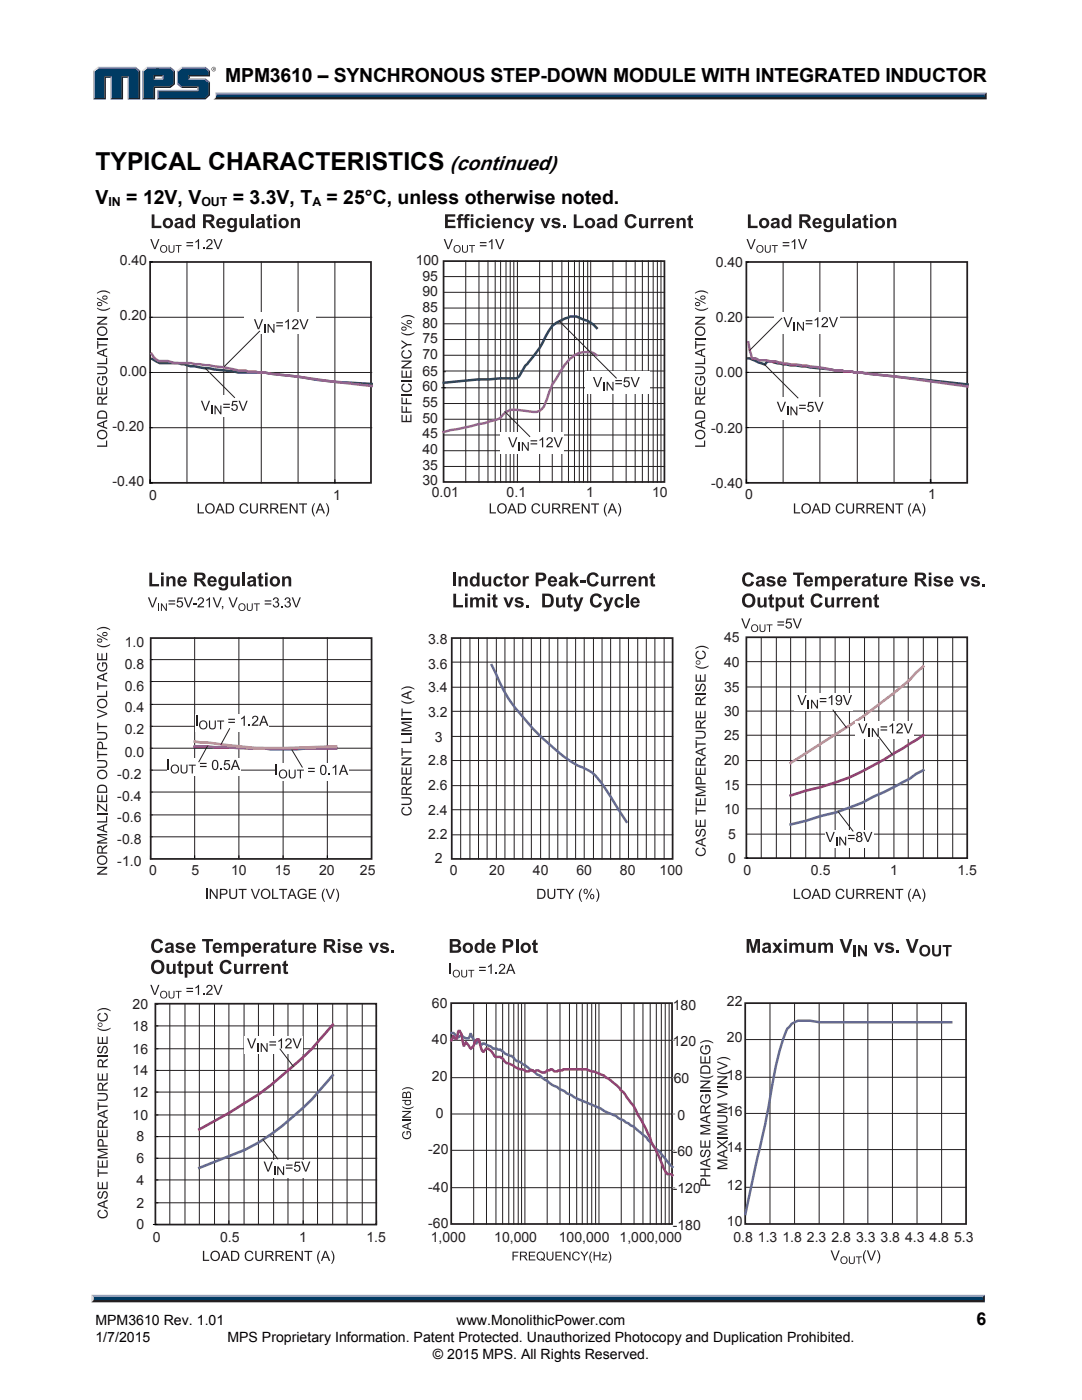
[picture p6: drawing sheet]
<svg xmlns="http://www.w3.org/2000/svg" width="216mm" height="279mm" viewBox="0 0 216 279" stroke-linecap="round" stroke-linejoin="round" font-family="sans-serif">
<defs><g id="words">
<text font-size="4.9" x="19" y="33.9">TYPICAL CHARACTERISTICS</text>
<text font-size="4.1" x="89.8" y="33.9">(continued)</text>
<g font-size="3.9">
<text x="44.9" y="16.3">MPM3610 – SYNCHRONOUS STEP-DOWN MODULE WITH INTEGRATED INDUCTOR</text>
<text x="19" y="40.7">V</text>
<text x="25.2" y="40.7">= 12V, V</text>
<text x="46.5" y="40.7">= 3.3V, T</text>
<text x="65.2" y="40.7">= 25°C, unless otherwise noted.</text>
</g>
<text font-size="3.5" x="194.9" y="264.5">6</text>
<g font-size="2.8" fill="#231f20">
<text x="23.9" y="52.9">0.40</text>
<text x="83" y="52.9">100</text>
<text x="142.8" y="53.3">0.40</text>
<text x="84.3" y="59.2">90</text>
<text x="84.3" y="56">95</text>
<text x="23.9" y="63.9">0.20</text>
<text x="84.3" y="65.4">80</text>
<text x="84.3" y="62.3">85</text>
<text x="142.8" y="64.3">0.20</text>
<text x="84.3" y="71.6">70</text>
<text x="84.3" y="68.5">75</text>
<text x="23.9" y="75">0.00</text>
<text x="84.3" y="75">65</text>
<text x="142.8" y="75.3">0.00</text>
<text x="84.3" y="81.2">55</text>
<text x="84.3" y="78.1">60</text>
<text x="22.4" y="86">-0.20</text>
<text x="84.3" y="87.5">45</text>
<text x="84.3" y="84.3">50</text>
<text x="141.9" y="86.3">-0.20</text>
<text x="84.3" y="93.7">35</text>
<text x="84.3" y="90.6">40</text>
<text x="22.4" y="97">-0.40</text>
<text x="29.8" y="99.9">0</text>
<text x="66.5" y="99.9">1</text>
<text x="84.3" y="96.8">30</text>
<text x="86.1" y="99.2">0.01</text>
<text x="101.1" y="99.2">0.1</text>
<text x="117" y="99.2">1</text>
<text x="130.1" y="99.2">10</text>
<text x="141.9" y="97.3">-0.40</text>
<text x="148.7" y="99.5">0</text>
<text x="185.2" y="99.5">1</text>
<text x="24.9" y="129.1">1.0</text>
<text x="85.4" y="128.5">3.8</text>
<text x="144.5" y="128.2">45</text>
<text x="24.9" y="137.9">0.6</text>
<text x="24.9" y="133.5">0.8</text>
<text x="85.4" y="133.4">3.6</text>
<text x="144.5" y="133">40</text>
<text x="24.9" y="142.2">0.4</text>
<text x="85.4" y="143.1">3.2</text>
<text x="85.4" y="138.2">3.4</text>
<text x="144.5" y="142.9">30</text>
<text x="144.5" y="138.1">35</text>
<text x="24.9" y="146.6">0.2</text>
<text x="86.8" y="148">3</text>
<text x="144.5" y="147.7">25</text>
<text x="23.4" y="155.4">-0.2</text>
<text x="24.9" y="151">0.0</text>
<text x="85.4" y="152.8">2.8</text>
<text x="144.5" y="152.8">20</text>
<text x="23.4" y="159.8">-0.4</text>
<text x="85.4" y="157.7">2.6</text>
<text x="144.5" y="157.6">15</text>
<text x="23.4" y="164.1">-0.6</text>
<text x="85.4" y="167.4">2.2</text>
<text x="85.4" y="162.7">2.4</text>
<text x="144.5" y="162.4">10</text>
<text x="145.3" y="167.4">5</text>
<text x="23.4" y="172.9">-1.0</text>
<text x="23.4" y="168.5">-0.8</text>
<text x="86.8" y="172.3">2</text>
<text x="145.3" y="172.3">0</text>
<text x="29.8" y="174.7">0</text>
<text x="38.2" y="174.7">5</text>
<text x="46.1" y="174.7">10</text>
<text x="54.9" y="174.7">15</text>
<text x="63.7" y="174.7">20</text>
<text x="71.8" y="174.7">25</text>
<text x="89.7" y="174.7">0</text>
<text x="97.6" y="174.7">20</text>
<text x="106.3" y="174.7">40</text>
<text x="115" y="174.7">60</text>
<text x="123.7" y="174.7">80</text>
<text x="131.6" y="174.7">100</text>
<text x="148.4" y="174.7">0</text>
<text x="161.8" y="174.7">0.5</text>
<text x="177.6" y="174.7">1</text>
<text x="191" y="174.7">1.5</text>
<text x="26.4" y="201.4">20</text>
<text x="86.2" y="201.1">60</text>
<text x="134.2" y="201.5">180</text>
<text x="145.1" y="200.8">22</text>
<text x="26.4" y="205.7">18</text>
<text x="86.2" y="208.4">40</text>
<text x="134.2" y="208.7">120</text>
<text x="145.1" y="208">20</text>
<text x="26.4" y="214.6">14</text>
<text x="26.4" y="210.3">16</text>
<text x="86.2" y="215.8">20</text>
<text x="145.1" y="215.6">18</text>
<text x="26.4" y="218.9">12</text>
<text x="134.4" y="216.2">60</text>
<text x="26.4" y="223.5">10</text>
<text x="27.2" y="227.8">8</text>
<text x="87" y="223.1">0</text>
<text x="135.2" y="223.4">0</text>
<text x="145.1" y="222.8">16</text>
<text x="27.2" y="232.1">6</text>
<text x="85.5" y="230.3">-20</text>
<text x="134.2" y="230.7">-60</text>
<text x="145.1" y="230">14</text>
<text x="27.2" y="236.5">4</text>
<text x="85.5" y="237.8">-40</text>
<text x="134.2" y="238.1">-120</text>
<text x="145.1" y="237.5">12</text>
<text x="27.2" y="245.3">0</text>
<text x="27.2" y="241">2</text>
<text x="85.5" y="245">-60</text>
<text x="134.2" y="245.4">-180</text>
<text x="145.1" y="244.7">10</text>
<text x="30.5" y="247.8">0</text>
<text x="43.9" y="247.8">0.5</text>
<text x="59.7" y="247.8">1</text>
<text x="73.1" y="247.8">1.5</text>
<text x="85.9" y="247.8">1,000</text>
<text x="98.6" y="247.8">10,000</text>
<text x="111.5" y="247.8">100,000</text>
<text x="123.6" y="247.8">1,000,000</text>
<text x="146.3" y="247.8">0.8 1.3 1.8 2.3 2.8 3.3 3.8 4.3 4.8 5.3</text>
</g>
<g font-size="2.8">
<text x="19" y="267.9">1/7/2015</text>
<text x="19" y="264.5">MPM3610 Rev. 1.01</text>
<text x="45.4" y="267.9">MPS Proprietary Information. Patent Protected. Unauthorized Photocopy and Duplication Prohibited.</text>
<text x="91.1" y="264.5">www.MonolithicPower.com</text>
<text x="86.4" y="271.1">© 2015 MPS. All Rights Reserved.</text>
</g>
<g font-size="2.5">
<text x="21.6" y="41.2">IN</text>
<text x="40.2" y="41.2">OUT</text>
<text x="62.3" y="41.2">A</text>
</g>
</g></defs>
<path d="M18.7 259.2h177.4l.4 .7h-178.3z" fill="#231f20"/>
<path d="M18.3 258.4h178.2l-.4 .8h-177.4z" fill="#94a0b9"/>
<path d="M196.5 258.4v1.5l-.4-.4v-.6z" fill="#001339"/>
<path d="M18.7 258.9h177.4v.6h-177.4z" fill="#003b63"/>
<path d="M18.2 258.4l.5 .5v.5l-.5 .5z" fill="#dcddde"/>
<path d="M43 18.5h153.9l-.4 .7h-153.4z" fill="#94a0b9"/>
<path d="M43.1 19.2h153.4l.4 .6h-154.3l.4-.2z" fill="#231f20"/>
<path d="M196.9 18.5v1.3l-.4-.4v-.5z" fill="#001339"/>
<path d="M43.2 18.9h153.3v.5h-153.4z" fill="#003b63"/>
<path d="M43 18.5l.2 .5a.82 .82 0 0 1-.6 .8 1.31 1.31 0 0 0 .4-1.3z" fill="#dcddde"/>
<path d="M31 15.6h1.3l.3 .3h-1.9z" fill="#94a0b9"/>
<g fill="#003b63">
<path d="M18.9 14.3l.8-.7h7.2l.8 .7v5.3h-2v-4.3h-1.4v4.3h-2v-4.3h-1.4v4.3h-2z"/>
<path d="M28.6 14.3l.8-.7h2.2v1.4h-.9v.9h1.9v-.9h-1.3v-1.4h2.5l.8 .7v2.3l-.8 .7h-3.1v2.3h-2.1z"/>
<path d="M31.5 18.2h8.1v-.9h-3.3l-.8-.7v-2.3l.8-.7h4.5l.8 .7v.7h-4v.9h3.2l.8 .6v2.3l-.8 .8h-9.3z"/>
</g>
<path d="M36.2 13.5h4.8" fill="none" stroke="#94a0b9" stroke-width=".27"/>
<path d="M35.3 14.1l.9-.8 .2 .3-.8 .7z" fill="#dcddde"/>
<path d="M35.4 14.1v2.7" fill="none" stroke="#94a0b9" stroke-width=".27"/>
<path d="M35.3 16.8l.3-.2 .8 .7-.2 .2z" fill="#547194"/>
<path d="M36.2 17.4h3.4" fill="none" stroke="#001339" stroke-width=".27"/>
<g fill="#94a0b9">
<path d="M31.3 17.9h8v-.4l.3-.2v.9h-8z"/>
<path d="M31.3 17.9l.3 .3v1.4l-.3 .2z"/>
</g>
<path d="M37.6 15h4v-.7l.3-.2v1.2h-4v.3l-.3 .3z" fill="#001339"/>
<path d="M37.6 15.8h3.4" fill="none" stroke="#94a0b9" stroke-width=".28"/>
<path d="M41 15.6l.9 .8-.3 .1-.8-.6z" fill="#547194"/>
<g fill="#001339">
<path d="M31.6 19.6h9.2l.8-.8v-2.3l.3-.1v2.6l-.9 .8h-9.7z"/>
<path d="M30.7 17.3h3.1l.8-.7v-2.3l.3-.2v2.7l-.9 .7h-3v2.3h-2.7l.3-.2h2.1z"/>
</g>
<path d="M34 13.3l.9 .8-.3 .2-.8-.7z" fill="#547194"/>
<path d="M29.2 13.5h4.8" fill="none" stroke="#94a0b9" stroke-width=".27"/>
<path d="M28.3 14.1l.9-.8 .2 .3-.8 .7z" fill="#dcddde"/>
<path d="M28.5 14.1v5.7" fill="none" stroke="#94a0b9" stroke-width=".27"/>
<path d="M32.3 15.3l.3-.3v.9l-.3-.3z" fill="#94a0b9"/>
<g fill="#001339">
<path d="M30.7 15h1.9l-.3 .3h-1.3v.3l-.3 .3z"/>
<path d="M27.7 14.3l.3-.2v5.7h-2.5l.2-.2h2z"/>
</g>
<path d="M27.1 13.3l.9 .8-.3 .2-.8-.7z" fill="#547194"/>
<path d="M19.5 13.5h7.6" fill="none" stroke="#94a0b9" stroke-width=".27"/>
<path d="M18.6 14.1l.9-.8 .2 .3-.8 .7z" fill="#dcddde"/>
<path d="M18.7 14.1v5.7" fill="none" stroke="#94a0b9" stroke-width=".27"/>
<path d="M20.9 15.3h1.4l-.3 .2h-.9v4.3h-2.5l.3-.2h2z" fill="#001339"/>
<path d="M22.2 15.3v4.5" fill="none" stroke="#94a0b9" stroke-width=".27"/>
<path d="M24.3 15.3h1.4l-.2 .2h-.9v4.3h-2.6l.3-.2h2z" fill="#001339"/>
<path d="M25.6 15.3v4.5" fill="none" stroke="#94a0b9" stroke-width=".27"/>
<path d="M41 13.3l.9 .8-.3 .2-.8-.7z" fill="#547194"/>
<path d="M42.2 13.8a.45 .45 0 0 1 .9 0 .45 .45 0 0 1-.9 0zM42.3 13.8a.37 .37 0 0 0 .7 0 .37 .37 0 0 0-.7 0zM42.5 13.5l.3 .1v.5l-.2-.3-.1 .3zM42.6 13.6v.2h.1z" fill="#231f20"/>
<g fill="none" stroke="#231f20" stroke-width=".2">
<path d="M30 136h44.1M30 131.6h44.1M38.8 127.3v44.1M47.7 127.3v44.1M56.5 127.3v44.1M65.3 127.3v44.1M149 137.1h44M149 132h44M151.9 127.2v44.1M154.9 127.2v44.1M157.8 127.2v44.1M160.8 127.2v44.1"/>
<path d="M163.6 127.2v44.1M166.6 127.2v44.1M169.5 127.2v44.1M172.5 127.2v44.1M175.4 127.2v44.1M178.4 127.2v44.1M181.2 127.2v44.1M184.2 127.2v44.1M187.1 127.2v44.1M190.1 127.2v44.1M30 158.1h44.1M30 153.7h44.1"/>
<path d="M30 149.3h44.1M30 144.9h44.1M30 140.6h44.1M149 156.6h44M149 151.8h44M149 146.7h44M149 141.9h44M30 167h44.1M30 162.6h44.1M149 166.5h44M149 161.4h44M31 217.9h44.2"/>
<path d="M31 213.6h44.2M31 209.3h44.2M31 204.7h44.2M33.9 200.4v44M36.9 200.4v44M39.8 200.4v44M42.8 200.4v44M45.7 200.4v44M48.7 200.4v44M51.6 200.4v44M54.6 200.4v44M57.5 200.4v44"/>
<path d="M60.5 200.4v44M63.4 200.4v44M66.4 200.4v44M69.3 200.4v44M72.3 200.4v44M31 235.5h44.2M31 231.2h44.2M31 226.8h44.2M31 222.5h44.2M31 240h44.2"/>
</g>
<g fill="none" stroke="#050100" stroke-width=".2">
<path d="M30 136h.4M30 131.6h.4M30 158.1h.4M30 153.7h.4M30 149.3h.4M30 144.9h.4M30 140.6h.4M30 170.8v.6h.4M30 167h.4M30 162.6h.4M38.8 170.8v.6M47.7 170.8v.6"/>
<path d="M56.5 170.8v.6M65.3 170.8v.6M31 217.9h.5M31 213.6h.5M31 209.3h.5M31 204.7h.5M31 200.4h.5M31 235.5h.5M31 231.2h.5M31 226.8h.5M31 222.5h.5M31 240h.5"/>
<path d="M45.7 243.6v.8M60.5 243.6v.8M75.2 243.6v.8"/>
</g>
<path d="M184.2 153.7l-1.4 .7-1.3 1-3.1 1.7-4.2 1.9a39.9 39.9 0 0 1-10.4 3.9l-3 .9-3 .7M66.4 214.6a59.1 59.1 0 0 1-14.8 13.4l-2.7 1.5-9.1 3.6" fill="none" stroke="#666a96" stroke-width=".52"/>
<path d="M184.2 146.7l-4.1 2.7a103.5 103.5 0 0 1-10.6 5.8l-5.7 1.9-3 .7-3 1M66.4 204.5l-1.4 1.7a48 48 0 0 1-8.7 8.4l-4.7 3.8-5.8 3.6-6 3.4" fill="none" stroke="#923d6a" stroke-width=".52"/>
<path d="M184.2 133l-1.4 1.2-1.3 1.5a114.1 114.1 0 0 1-14.7 10.8l-9 5.8M38.8 148l5.4 .6a83.2 83.2 0 0 0 17.6 .5l5.3-.2" fill="none" stroke="#f37d80" stroke-width=".52"/>
<path d="M38.8 149.1h8.9l1.8 .2h3a55.8 55.8 0 0 0 9.3 0h5.3" fill="none" stroke="#323362" stroke-width=".52"/>
<path d="M38.8 148.9l7 .2 1.9 .2h19.4" fill="none" stroke="#a65ca4" stroke-width=".52"/>
<path d="M30.1 127.3h44v44.1h-44zM90.1 127.3h44.1v44.1h-44.1z" fill="none" stroke="#231f20" stroke-width=".35"/>
<g fill="#231f20">
<path d="M90.4 114.3h.6v2.7h-.6z"/>
<path d="M91.5 115h.5v.3a.71 .71 0 0 1 .8-.3 .71 .71 0 0 1 .5 .8v1.2h-.5v-1.3a.39 .39 0 0 0-.5-.3 .39 .39 0 0 0-.3 .5v1.1h-.5z"/>
<path d="M96.2 115h.5v.9a.44 .44 0 0 0 0 .6 .44 .44 0 0 0 .6 .1l.2-.3v-1.3h.5v2h-.5v-.3a.71 .71 0 0 1-.8 .3 .71 .71 0 0 1-.5-.7z"/>
<path d="M98.7 115.3a.96 .96 0 0 1 1.6 .3l-.5 .1a.42 .42 0 0 0-.6-.3 .42 .42 0 0 0-.2 .6 .44 .44 0 0 0 .2 .6 .44 .44 0 0 0 .6-.3h.5a1 1 0 0 1-1.4 .7 1 1 0 0 1-.3-1.5z"/>
<path d="M100.7 114.6l.6-.3v.7h.3v.4h-.3v1v.2h.3l.1 .4a.6 .6 0 0 1-.8 0 .6 .6 0 0 1-.2-.7v-.9h-.2v-.4h.2z"/>
<path d="M104.3 115h.5v.3l.3-.3 .5 .1-.2 .4a.42 .42 0 0 0-.5 .1 .42 .42 0 0 0-.1 .5v.9h-.5z"/>
<path d="M113.7 114.3h.6v1.4l.6-.7h.6l-.7 .8 .8 1.2h-.6l-.5-.9-.2 .3v.6h-.6z"/>
<path d="M115.8 115.8h1.1v.5h-1.1z"/>
<path d="M117.4 114.6a1.2 1.2 0 0 1 2.1 .4l-.6 .2a.68 .68 0 0 0-.9-.5 .68 .68 0 0 0-.4 .9 .68 .68 0 0 0 .5 1 .68 .68 0 0 0 .8-.6l.6 .2a1.26 1.26 0 0 1-1.6 .8 1.26 1.26 0 0 1-.8-1.7z"/>
<path d="M119.9 115h.6v.9a.44 .44 0 0 0 0 .6 .44 .44 0 0 0 .5 .1l.2-.3v-1.3h.6v2h-.5v-.3a.71 .71 0 0 1-.9 .3 .71 .71 0 0 1-.5-.7z"/>
<path d="M122.3 115h.5v.3l.3-.3 .5 .1-.2 .4a.42 .42 0 0 0-.5 .1 .42 .42 0 0 0-.1 .5v.9h-.5z"/>
<path d="M123.8 115h.5v.3l.3-.3 .5 .1-.2 .4a.42 .42 0 0 0-.5 .1 .42 .42 0 0 0-.1 .5v.9h-.5z"/>
<path d="M127.4 115h.5v.3a.71 .71 0 0 1 .9-.3 .71 .71 0 0 1 .4 .8v1.2h-.5v-1.3a.39 .39 0 0 0-.5-.3 .39 .39 0 0 0-.2 .5v1.1h-.6z"/>
<path d="M129.8 114.6l.5-.3v.7h.4v.4h-.4v1l.1 .2h.3v.4a.6 .6 0 0 1-.7 0 .6 .6 0 0 1-.2-.7v-.9h-.2v-.4h.2z"/>
<path d="M90.5 118.5h.5v2.3h1.4v.4h-1.9z"/>
<path d="M93.8 119.2h.5v.3l.4-.3h.4l.4 .3a.68 .68 0 0 1 .8-.3 .68 .68 0 0 1 .4 .7v1.3h-.5v-1.4a.34 .34 0 0 0-.4-.2 .34 .34 0 0 0-.2 .4l-.1 1.2h-.5v-1.3a.34 .34 0 0 0-.4-.3 .34 .34 0 0 0-.2 .4l-.1 1.2h-.5z"/>
<path d="M98.4 118.8l.5-.3v.7h.4v.4h-.4v1l.1 .2h.3v.4a.6 .6 0 0 1-.7 0 .6 .6 0 0 1-.2-.7v-.9h-.3v-.4h.3z"/>
<path d="M100.4 119.2h.6l.5 1.4 .5-1.4h.5l-.8 2h-.5z"/>
<path d="M102.9 119.4a1.03 1.03 0 0 1 1.5 .3l-.5 .1a.34 .34 0 0 0-.3-.3 .34 .34 0 0 0-.3 .3l.1 .1a.95 .95 0 0 1 1.1 .9 1.04 1.04 0 0 1-1.8-.1l.5-.1a.38 .38 0 0 0 .4 .3 .38 .38 0 0 0 .3-.3 1.09 1.09 0 0 1-1.2-1z"/>
<path d="M105 120.7h.5v.5h-.5z"/>
<path d="M111 119.2h.5v.9a.44 .44 0 0 0 0 .6 .44 .44 0 0 0 .6 .1l.1-.3v-1.3h.6v2h-.5v-.3a.71 .71 0 0 1-.9 .3 .71 .71 0 0 1-.4-.7z"/>
<path d="M113.3 118.8l.6-.3v.7h.3v.4h-.3v1l.1 .2h.2l.1 .4a.6 .6 0 0 1-.7 0 .6 .6 0 0 1-.3-.7v-.9h-.2v-.4h.2z"/>
<path d="M114.3 119.2h.6l.5 1.4 .5-1.4h.5l-.7 1.9a.88 .88 0 0 1-1.2 .9v-.4h.4l.2-.4z"/>
<path d="M118.1 118.8a1.2 1.2 0 0 1 2 .4l-.5 .2a.68 .68 0 0 0-.9-.5 .68 .68 0 0 0-.4 .9 .68 .68 0 0 0 .4 1 .68 .68 0 0 0 .9-.6l.5 .2a1.26 1.26 0 0 1-1.6 .8 1.26 1.26 0 0 1-.8-1.7z"/>
<path d="M120.3 119.2h.6l.5 1.4 .4-1.4h.6l-.7 1.9a.88 .88 0 0 1-1.2 .9v-.4h.3l.3-.4z"/>
<path d="M122.9 119.5a.96 .96 0 0 1 1.6 .3l-.6 .1a.42 .42 0 0 0-.5-.3 .42 .42 0 0 0-.2 .6 .44 .44 0 0 0 .2 .6 .44 .44 0 0 0 .6-.3h.5a1 1 0 0 1-1.4 .7 1 1 0 0 1-.4-1.5z"/>
<path d="M124.9 118.5h.5v2.7h-.5z"/>
<path d="M148.4 114.6a1.2 1.2 0 0 1 2.1 .4l-.6 .2a.68 .68 0 0 0-.9-.5 .68 .68 0 0 0-.4 .9 .68 .68 0 0 0 .5 1 .68 .68 0 0 0 .8-.6l.6 .2a1.26 1.26 0 0 1-1.6 .8 1.26 1.26 0 0 1-.8-1.7z"/>
<path d="M153.2 115.2a1.03 1.03 0 0 1 1.5 .3l-.5 .1a.34 .34 0 0 0-.3-.3 .34 .34 0 0 0-.4 .3l.1 .1a.95 .95 0 0 1 1.1 .9 1.04 1.04 0 0 1-1.8-.1l.5-.1a.38 .38 0 0 0 .4 .3 .38 .38 0 0 0 .4-.3 1.09 1.09 0 0 1-1.2-1z"/>
<path d="M158.2 114.3h2.2v.4h-.8v2.3h-.5v-2.3h-.9z"/>
<path d="M162.6 115h.5v.3l.4-.3h.4l.4 .3a.68 .68 0 0 1 .8-.3 .68 .68 0 0 1 .4 .7v1.3h-.5v-1.4a.34 .34 0 0 0-.4-.2 .34 .34 0 0 0-.2 .4l-.1 1.2h-.5v-1.3a.34 .34 0 0 0-.4-.3 .34 .34 0 0 0-.3 .4v1.2h-.5z"/>
<path d="M170.5 115h.5v.3l.4-.3 .4 .1-.1 .4a.42 .42 0 0 0-.6 .1 .42 .42 0 0 0 0 .5v.9h-.6z"/>
<path d="M174.2 114.6l.6-.3v.7h.3v.4h-.3v1l.1 .2h.2l.1 .4a.6 .6 0 0 1-.8 0 .6 .6 0 0 1-.2-.7v-.9h-.2v-.4h.2z"/>
<path d="M175.5 115h.5v.9a.44 .44 0 0 0 0 .6 .44 .44 0 0 0 .6 .1l.1-.3 .1-1.3h.5v2h-.5v-.3a.71 .71 0 0 1-.8 .3 .71 .71 0 0 1-.5-.7z"/>
<path d="M177.8 115h.5v.3l.3-.3 .5 .1-.2 .4a.42 .42 0 0 0-.5 .1 .42 .42 0 0 0-.1 .5v.9h-.5z"/>
<path d="M186.5 115.2a1.03 1.03 0 0 1 1.5 .3l-.5 .1a.34 .34 0 0 0-.3-.3 .34 .34 0 0 0-.4 .3l.1 .1a.95 .95 0 0 1 1.1 .9 1.04 1.04 0 0 1-1.8-.1l.5-.1a.38 .38 0 0 0 .4 .3 .38 .38 0 0 0 .4-.3 1.09 1.09 0 0 1-1.2-1z"/>
<path d="M191.5 115h.5l.5 1.4 .5-1.4h.6l-.8 2h-.5z"/>
<path d="M194 115.2a1.03 1.03 0 0 1 1.5 .3l-.5 .1a.34 .34 0 0 0-.4-.3 .34 .34 0 0 0-.3 .3l.1 .1a.95 .95 0 0 1 1.1 .9 1.04 1.04 0 0 1-1.8-.1l.5-.1a.38 .38 0 0 0 .4 .3 .38 .38 0 0 0 .4-.3 1.09 1.09 0 0 1-1.2-1z"/>
<path d="M196 116.5h.5v.5h-.5z"/>
<path d="M151.2 119.2h.5v.9a.44 .44 0 0 0 0 .6 .44 .44 0 0 0 .6 .1l.1-.3v-1.3h.6v2h-.5v-.3a.71 .71 0 0 1-.9 .3 .71 .71 0 0 1-.4-.7z"/>
<path d="M153.5 118.8l.6-.3v.7h.3v.4h-.3v1l.1 .2h.2l.1 .4a.6 .6 0 0 1-.7 0 .6 .6 0 0 1-.3-.7v-.9h-.2v-.4h.2z"/>
<path d="M157.1 119.2h.6v.9a.44 .44 0 0 0 0 .6 .44 .44 0 0 0 .5 .1l.2-.3v-1.3h.6v2h-.5v-.3a.71 .71 0 0 1-.9 .3 .71 .71 0 0 1-.5-.7z"/>
<path d="M159.5 118.8l.6-.3v.7h.3v.4h-.3v1l.1 .2h.2l.1 .4a.6 .6 0 0 1-.8 0 .6 .6 0 0 1-.2-.7v-.9h-.2v-.4h.2z"/>
<path d="M162.1 118.8a1.2 1.2 0 0 1 2 .4l-.5 .2a.68 .68 0 0 0-.9-.5 .68 .68 0 0 0-.4 .9 .68 .68 0 0 0 .5 1 .68 .68 0 0 0 .8-.6l.6 .2a1.26 1.26 0 0 1-1.7 .8 1.26 1.26 0 0 1-.7-1.7z"/>
<path d="M164.6 119.2h.5v.9a.44 .44 0 0 0 .1 .6 .44 .44 0 0 0 .5 .1l.2-.3v-1.3h.5v2h-.5v-.3a.71 .71 0 0 1-.8 .3 .71 .71 0 0 1-.5-.7z"/>
<path d="M167 119.2h.4v.3l.4-.3 .5 .1-.2 .4a.42 .42 0 0 0-.5 .1 .42 .42 0 0 0-.1 .5v.9h-.5z"/>
<path d="M168.5 119.2h.4v.3l.4-.3 .4 .1-.1 .4a.42 .42 0 0 0-.5 .1 .42 .42 0 0 0-.1 .5v.9h-.5z"/>
<path d="M172.1 119.2h.5v.3a.71 .71 0 0 1 .9-.3 .71 .71 0 0 1 .4 .8v1.2h-.5v-1.3a.39 .39 0 0 0-.5-.3 .39 .39 0 0 0-.3 .5v1.1h-.5z"/>
<path d="M174.5 118.8l.5-.3v.7h.4v.4h-.4v1l.1 .2h.3v.4a.6 .6 0 0 1-.7 0 .6 .6 0 0 1-.2-.7v-.9h-.3v-.4h.3z"/>
<path d="M147.9 123.4h.3l.6 1.8 .7-1.8h.2l-.7 2h-.3z"/>
<path d="M151.6 124.6h.2v.9a.4 .4 0 0 0 .2 .5 .4 .4 0 0 0 .5-.3v-1.1h.2v.9a.59 .59 0 0 1-.6 .6 .59 .59 0 0 1-.5-.6z"/>
<path d="M153 124.6h1.1v.2h-.4v1.3h-.2v-1.3h-.5z"/>
<path d="M157 123.4h1v.3h-.8l-.2 .5a.66 .66 0 0 1 1 .3 .66 .66 0 0 1-.4 .9 .66 .66 0 0 1-.9-.5h.3a.44 .44 0 0 0 .6 .2 .44 .44 0 0 0 .1-.7 .44 .44 0 0 0-.6 0l-.3 .1z"/>
<path d="M158.2 123.4h.3l.6 1.8 .6-1.8h.3l-.8 2h-.3z"/>
<path d="M29.8 114.3h.6v2.3h1.3v.4h-1.9z"/>
<path d="M33.2 115h.5v.3a.71 .71 0 0 1 .8-.3 .71 .71 0 0 1 .5 .8v1.2h-.5v-1.3a.39 .39 0 0 0-.5-.3 .39 .39 0 0 0-.3 .5v1.1h-.5z"/>
<path d="M46 115h.5v.9a.44 .44 0 0 0 .1 .6 .44 .44 0 0 0 .5 .1l.2-.3v-1.3h.5v2h-.5v-.3a.71 .71 0 0 1-.8 .3 .71 .71 0 0 1-.5-.7z"/>
<path d="M48.4 114.3h.5v2.7h-.5z"/>
<path d="M51.6 114.6l.5-.3v.7h.4v.4h-.4l.1 1v.2h.3l.1 .4a.6 .6 0 0 1-.8 0 .6 .6 0 0 1-.2-.7v-.9h-.2v-.4h.2z"/>
<path d="M56.3 115h.5v.3a.71 .71 0 0 1 .8-.3 .71 .71 0 0 1 .5 .8v1.2h-.5v-1.3a.39 .39 0 0 0-.5-.3 .39 .39 0 0 0-.3 .5v1.1h-.5z"/>
<path d="M29.5 119.2h.3l.6 1.8 .7-1.8h.2l-.7 2h-.3z"/>
<path d="M31.6 120.4h.2v1.5h-.2z"/>
<path d="M32.1 120.4h.2l.8 1.2v-1.2h.2v1.5h-.2l-.8-1.2v1.2h-.2z"/>
<path d="M35.5 119.2h1v.3h-.8l-.2 .5a.66 .66 0 0 1 1 .3 .66 .66 0 0 1-.4 .9 .66 .66 0 0 1-.9-.5h.3a.44 .44 0 0 0 .6 .2 .44 .44 0 0 0 .1-.7 .44 .44 0 0 0-.6 0l-.3 .1z"/>
<path d="M36.7 119.2h.3l.6 1.8 .6-1.8h.3l-.8 2h-.2z"/>
<path d="M38.5 120.4h.7v.2h-.7z"/>
<path d="M39.6 119.4a.66 .66 0 0 1 1 .1 .66 .66 0 0 1-.3 1l-.6 .5h1v.2h-1.3l.2-.4a1.52 1.52 0 0 0 .8-1.2l-.3-.2-.3 .1-.1 .3h-.3z"/>
<path d="M41.2 119.7l.7-.5v2h-.2v-1.5l-.5 .3z"/>
<path d="M42.4 119.2h.3l.6 1.8 .7-1.8h.3l-.8 2h-.3z"/>
<path d="M44.3 120.9h.3l-.1 .5-.2 .2 .1-.4h-.1z"/>
<path d="M45.6 119.2h.3l.6 1.8 .7-1.8h.2l-.8 2h-.2z"/>
<path d="M49.3 120.4h.1v.9a.4 .4 0 0 0 .3 .5 .4 .4 0 0 0 .5-.3v-1.1h.2v.9a.59 .59 0 0 1-.6 .6 .59 .59 0 0 1-.5-.6z"/>
<path d="M50.7 120.4h1.1v.2h-.5v1.3h-.2v-1.3h-.4z"/>
<path d="M54.6 119.3a.54 .54 0 0 1 .9 0 .54 .54 0 0 1-.1 .8 .62 .62 0 0 1 0 1.1 .62 .62 0 0 1-1-.5h.3a.4 .4 0 0 0 .4 .3 .4 .4 0 0 0 .4-.5 .4 .4 0 0 0-.6-.2v-.2a.35 .35 0 0 0 .5-.3 .35 .35 0 0 0-.4-.4 .35 .35 0 0 0-.3 .4l-.3-.1z"/>
<path d="M56.1 120.9h.3v.3h-.3z"/>
<path d="M57 119.3a.54 .54 0 0 1 .8 0 .54 .54 0 0 1-.1 .8 .62 .62 0 0 1 0 1.1 .62 .62 0 0 1-1-.5h.3a.4 .4 0 0 0 .5 .3 .4 .4 0 0 0 .3-.5 .4 .4 0 0 0-.6-.2l.1-.2a.35 .35 0 0 0 .4-.3 .35 .35 0 0 0-.3-.4 .35 .35 0 0 0-.4 .4l-.2-.1z"/>
<path d="M58.2 119.2h.3l.6 1.8 .7-1.8h.2l-.8 2h-.2z"/>
<path d="M94 115.2l.6-.2 .6 .3v-1h.5v2.7h-.5v-.3a.83 .83 0 0 1-1 .3 .83 .83 0 0 1-.5-1zM94.4 115.5a.63 .63 0 0 0-.1 .7 .63 .63 0 0 0 .6 .4 .64 .64 0 0 0 .3-.7 .64 .64 0 0 0-.7-.5z"/>
<path d="M101.9 116a1.04 1.04 0 0 1 2 0 1.04 1.04 0 0 1-2 0zM102.5 115.6a.55 .55 0 0 0 0 .8 .55 .55 0 0 0 .8 0 .56 .56 0 0 0 0-.8 .56 .56 0 0 0-.8 0z"/>
<path d="M106.9 114.3h.9a.91 .91 0 0 1 1.2 .8 .91 .91 0 0 1-1.2 .9h-.3v1h-.6zM107.5 114.7v.8a.67 .67 0 0 0 .9-.4l-.2-.3z"/>
<path d="M109.6 115.3a.96 .96 0 0 1 1.1-.2 .96 .96 0 0 1 .5 1.1h-1.3a.4 .4 0 0 0 .2 .5 .4 .4 0 0 0 .5-.3l.5 .1a1 1 0 0 1-1.4 .4 1 1 0 0 1-.3-1.4zM110 115.5l-.1 .4h.7l-.2-.5z"/>
<path d="M111.7 115.2a.87 .87 0 0 1 .9-.2 .87 .87 0 0 1 .6 .8l.1 1.2h-.5l-.1-.2a.65 .65 0 0 1-1 .1 .65 .65 0 0 1 .3-1l.7-.2a.36 .36 0 0 0-.3-.3 .36 .36 0 0 0-.4 .2l-.5-.1zM112.1 116.2a.35 .35 0 0 0 .4 .5 .35 .35 0 0 0 .2-.5v-.1z"/>
<path d="M125.4 115.3a.96 .96 0 0 1 1.2-.2 .96 .96 0 0 1 .4 1.1h-1.3a.4 .4 0 0 0 .3 .5 .4 .4 0 0 0 .4-.3l.6 .1a1 1 0 0 1-1.4 .4 1 1 0 0 1-.3-1.4zM125.8 115.5l-.1 .4h.8l-.3-.5z"/>
<path d="M92.8 118.5h.5v.5h-.5zM92.8 119.2h.5v2h-.5z"/>
<path d="M97.3 118.5h.5v.5h-.5zM97.3 119.2h.5v2h-.5z"/>
<path d="M108.2 118.5h1a1.38 1.38 0 0 1 1.1 2.1 1.08 1.08 0 0 1-1.1 .6h-1zM108.7 118.9v1.9h.5a.91 .91 0 0 0 .7-1.4 .9 .9 0 0 0-1.2-.5z"/>
<path d="M126 119.5a.96 .96 0 0 1 1.2-.2 .96 .96 0 0 1 .4 1.1h-1.3a.4 .4 0 0 0 .3 .5 .4 .4 0 0 0 .5-.3l.5 .1a1 1 0 0 1-1.4 .4 1 1 0 0 1-.3-1.4zM126.4 119.7l-.1 .4h.8l-.2-.5z"/>
<path d="M151 115.2a.87 .87 0 0 1 1-.2 .87 .87 0 0 1 .6 .8l.1 1.2h-.5l-.1-.2a.65 .65 0 0 1-1.1 .1 .65 .65 0 0 1 .3-1l.7-.2a.36 .36 0 0 0-.3-.3 .36 .36 0 0 0-.4 .2l-.4-.1zM151.4 116.2a.35 .35 0 0 0 .4 .5 .35 .35 0 0 0 .2-.5v-.1z"/>
<path d="M155.3 115.3a.96 .96 0 0 1 1.2-.2 .96 .96 0 0 1 .4 1.1h-1.3a.4 .4 0 0 0 .3 .5 .4 .4 0 0 0 .5-.3l.5 .1a1 1 0 0 1-1.4 .4 1 1 0 0 1-.3-1.4zM155.7 115.5l-.1 .4h.8l-.2-.5z"/>
<path d="M160.6 115.3a.96 .96 0 0 1 1.2-.2 .96 .96 0 0 1 .4 1.1h-1.3a.4 .4 0 0 0 .3 .5 .4 .4 0 0 0 .5-.3l.5 .1a1 1 0 0 1-1.4 .4 1 1 0 0 1-.3-1.4zM161 115.5l-.1 .4h.8l-.3-.5z"/>
<path d="M166.1 115h.4v.3a.82 .82 0 0 1 1.1-.2 .82 .82 0 0 1 .4 .9 .83 .83 0 0 1-.4 1 .83 .83 0 0 1-1-.2v1h-.5zM166.7 115.5a.58 .58 0 0 0-.1 .8 .58 .58 0 0 0 .7 .2 .58 .58 0 0 0 .2-.8 .58 .58 0 0 0-.8-.2z"/>
<path d="M168.5 115.3a.96 .96 0 0 1 1.2-.2 .96 .96 0 0 1 .4 1.1h-1.3a.4 .4 0 0 0 .3 .5 .4 .4 0 0 0 .5-.3l.5 .1a1 1 0 0 1-1.4 .4 1 1 0 0 1-.3-1.4zM168.9 115.5l-.1 .4h.8l-.2-.5z"/>
<path d="M172.1 115.2a.87 .87 0 0 1 1-.2 .87 .87 0 0 1 .6 .8l.1 1.2h-.5l-.1-.2a.65 .65 0 0 1-1.1 .1 .65 .65 0 0 1 .3-1l.8-.2a.36 .36 0 0 0-.4-.3 .36 .36 0 0 0-.3 .2l-.5-.1zM172.6 116.2a.35 .35 0 0 0 .3 .5 .35 .35 0 0 0 .3-.5v-.1z"/>
<path d="M179.4 115.3a.96 .96 0 0 1 1.2-.2 .96 .96 0 0 1 .4 1.1h-1.3a.4 .4 0 0 0 .3 .5 .4 .4 0 0 0 .5-.3l.5 .1a1 1 0 0 1-1.4 .4 1 1 0 0 1-.3-1.4zM179.8 115.5l-.1 .4h.8l-.2-.5z"/>
<path d="M182.5 114.3h1.2a.8 .8 0 0 1 1.1 .5 .8 .8 0 0 1-.7 1l.9 1.2h-.6l-.4-.6a.75 .75 0 0 0-.9-.5v1.1h-.6zM183.1 114.7v.7h.4a.43 .43 0 0 0 .6 0 .43 .43 0 0 0 0-.6z"/>
<path d="M185.3 114.3h.5v.5h-.5zM185.3 115h.5v2h-.5z"/>
<path d="M188.6 115.3a.96 .96 0 0 1 1.2-.2 .96 .96 0 0 1 .4 1.1h-1.3a.4 .4 0 0 0 .3 .5 .4 .4 0 0 0 .5-.3l.5 .1a1 1 0 0 1-1.4 .4 1 1 0 0 1-.3-1.4zM189 115.5l-.1 .4h.8l-.2-.5z"/>
<path d="M148.4 118.8a1.39 1.39 0 0 1 2 .1 1.39 1.39 0 0 1-.2 2 1.39 1.39 0 0 1-1.9-.2 1.71 1.71 0 0 1 .1-1.9zM148.8 119.1a.93 .93 0 0 0-.1 1.2 .93 .93 0 0 0 1.1 .4 .93 .93 0 0 0 .4-1.2 .93 .93 0 0 0-1.2-.5z"/>
<path d="M154.8 119.2h.5v.3a.82 .82 0 0 1 1-.2 .82 .82 0 0 1 .4 .9 .83 .83 0 0 1-.4 1 .83 .83 0 0 1-1-.2v1h-.5zM155.4 119.7a.58 .58 0 0 0-.1 .8 .58 .58 0 0 0 .8 .2 .58 .58 0 0 0 .1-.8 .58 .58 0 0 0-.8-.2z"/>
<path d="M170.1 119.5a.96 .96 0 0 1 1.1-.2 .96 .96 0 0 1 .5 1.1h-1.3a.4 .4 0 0 0 .2 .5 .4 .4 0 0 0 .5-.3l.6 .1a1 1 0 0 1-1.5 .4 1 1 0 0 1-.3-1.4zM170.5 119.7l-.1 .4h.8l-.3-.5z"/>
<path d="M149.9 125.4a.76 .76 0 0 1 1.5 0 .76 .76 0 0 1-1.5 0zM150.1 125.4a.56 .56 0 0 0 1.1 0 .56 .56 0 0 0-1.1 0z"/>
<path d="M155.1 124h1.3v.2h-1.3zM155.1 124.6h1.3v.3h-1.3z"/>
<path d="M32.1 114.3h.6v.5h-.6zM32.1 115h.6v2h-.6z"/>
<path d="M35.7 115.3a.96 .96 0 0 1 1.1-.2 .96 .96 0 0 1 .5 1.1h-1.4a.4 .4 0 0 0 .3 .5 .4 .4 0 0 0 .5-.3l.5 .1a1 1 0 0 1-1.4 .4 1 1 0 0 1-.3-1.4zM36.1 115.5l-.2 .4h.8l-.2-.5z"/>
<path d="M38.8 114.3h1.1a.8 .8 0 0 1 1.1 .5 .8 .8 0 0 1-.7 1l.9 1.2h-.6l-.4-.6a.75 .75 0 0 0-.9-.5v1.1h-.5zM39.3 114.7v.7h.4a.43 .43 0 0 0 .6 0 .43 .43 0 0 0 0-.6z"/>
<path d="M41.6 115.3a.96 .96 0 0 1 1.2-.2 .96 .96 0 0 1 .5 1.1h-1.4a.4 .4 0 0 0 .3 .5 .4 .4 0 0 0 .5-.3l.5 .1a1 1 0 0 1-1.4 .4 1 1 0 0 1-.3-1.4zM42 115.5l-.1 .4h.8l-.2-.5z"/>
<path d="M43.8 115.2l.6-.2 .6 .3v-.3h.5v1.8a.96 .96 0 0 1-.8 1 .96 .96 0 0 1-1.1-.6h.6a.4 .4 0 0 0 .5 .2 .4 .4 0 0 0 .3-.4v-.3a.86 .86 0 0 1-1.2 .1 .86 .86 0 0 1-.2-1.1zM44.2 115.5a.56 .56 0 0 0-.1 .8 .56 .56 0 0 0 .8 .1 .56 .56 0 0 0 .1-.7 .56 .56 0 0 0-.8-.2z"/>
<path d="M49.5 115.2a.87 .87 0 0 1 1-.2 .87 .87 0 0 1 .6 .8l.1 1.2h-.5l-.1-.2a.65 .65 0 0 1-1.1 .1 .65 .65 0 0 1 .3-1l.8-.2a.36 .36 0 0 0-.4-.3 .36 .36 0 0 0-.4 .2l-.4-.1zM49.9 116.2a.35 .35 0 0 0 .4 .5 .35 .35 0 0 0 .3-.5v-.1z"/>
<path d="M52.9 114.3h.5v.5h-.5zM52.9 115h.5v2h-.5z"/>
<path d="M53.8 116a1.05 1.05 0 0 1 2.1 0 1.05 1.05 0 0 1-2.1 0zM54.5 115.6a.55 .55 0 0 0 0 .8 .55 .55 0 0 0 .8 0 .56 .56 0 0 0-.1-.8 .56 .56 0 0 0-.7 0z"/>
<path d="M33.6 119.8h1.3v.2h-1.3zM33.6 120.4h1.3v.3h-1.3z"/>
<path d="M47.6 121.2a.76 .76 0 0 1 1.5 0 .76 .76 0 0 1-1.5 0zM47.8 121.2a.56 .56 0 0 0 1.1 0 .56 .56 0 0 0-1.1 0z"/>
<path d="M52.8 119.8h1.3v.2h-1.3zM52.8 120.4h1.3v.3h-1.3z"/>
</g>
<path d="M148.9 127.2h44.1v44.1h-44.1z" fill="none" stroke="#231f20" stroke-width=".35"/>
<g fill="#231f20">
<path d="M80.3 161.2l.4-.2v.3a.68 .68 0 0 0-.3 .9 .68 .68 0 0 0 1 .3 .61 .61 0 0 0 .5-.6 .61 .61 0 0 0-.5-.6l.1-.3a.95 .95 0 0 1 .6 1.3 .95 .95 0 0 1-1.4 .4 .91 .91 0 0 1-.4-1.5z"/>
<path d="M80.1 159.1h1.2a.79 .79 0 0 1 .8 .8 .79 .79 0 0 1-.8 .8h-1.2v-.3h1.2a.53 .53 0 0 0 .6-.5 .53 .53 0 0 0-.6-.5h-1.2z"/>
<path d="M80.1 153.2h.2v1.1h.7v-1.1h.2v1.1h.7v-1.2h.2v1.5h-2z"/>
<path d="M80.1 151.2h2v.2l-1.6 1.1h1.6v.2h-2v-.2l1.6-1.1h-1.6z"/>
<path d="M80.1 149.3h.2v.6h1.8v.3h-1.8v.7h-.2z"/>
<path d="M80.1 148h1.8v-1h.2v1.3h-2z"/>
<path d="M80.2 157.2a.55 .55 0 0 1 .7-.1 .55 .55 0 0 1 .3 .5l.9-.7v.3l-.8 .5-.1 .4v.3h.9v.2h-2zM80.4 157.4l-.1 1h.7v-.6a.36 .36 0 0 0-.1-.4 .36 .36 0 0 0-.5 0z"/>
<path d="M80.2 155.2a.55 .55 0 0 1 .7-.1 .55 .55 0 0 1 .3 .5l.9-.7v.3l-.8 .5-.1 .3v.4h.9v.2h-2zM80.4 155.4l-.1 1h.7v-.6a.36 .36 0 0 0-.1-.4 .36 .36 0 0 0-.5 0z"/>
</g>
<path d="M80.1 146.5h2" fill="none" stroke="#231f20" stroke-width=".27"/>
<path d="M80.1 144h2v.3h-1.7l1.7 .6v.2l-1.7 .6h1.7v.3h-2v-.4l1.7-.6-1.7-.6z" fill="#231f20"/>
<path d="M80.1 143.4h2" fill="none" stroke="#231f20" stroke-width=".27"/>
<g fill="#231f20">
<path d="M80.1 141.4h.2v.7h1.8v.2h-1.8v.7h-.2z"/>
<path d="M80.1 139.8l.3 .2a2.28 2.28 0 0 0 2.3-.2v.2a2.02 2.02 0 0 1-2.6 0z"/>
<path d="M80.1 137.5a2.02 2.02 0 0 1 2.6 0v.1a2.32 2.32 0 0 0-2.6 0z"/>
<path d="M139 169.3l.3-.2 .1 .3a.68 .68 0 0 0-.3 1 .68 .68 0 0 0 1 .2 .61 .61 0 0 0 .5-.6 .61 .61 0 0 0-.5-.6l.1-.3a.95 .95 0 0 1 .5 1.3 .95 .95 0 0 1-1.3 .4 .91 .91 0 0 1-.4-1.5z"/>
<path d="M138.9 165.7l.5-.2v.2a.44 .44 0 0 0-.5 .5 .44 .44 0 0 0 .6 .4v-.1a.9 .9 0 0 1 .9-1.1 .84 .84 0 0 1 .4 .9 .84 .84 0 0 1-.6 .7l-.1-.2a.52 .52 0 0 0 .5-.6 .52 .52 0 0 0-.5-.5l-.1 .2a.85 .85 0 0 1-.8 1 .82 .82 0 0 1-.3-1.2z"/>
<path d="M138.8 163.6h.2v1.2h.6v-1.1h.3v1.1h.7v-1.3h.2v1.5h-2z"/>
<path d="M138.8 161h.2v.7h1.8v.2h-1.8v.7h-.2z"/>
<path d="M138.8 159.3h.2v1.2h.6v-1.1h.3v1.1h.7v-1.3h.2v1.5h-2z"/>
<path d="M138.8 157h2v.2h-1.7l1.7 .6v.2l-1.7 .6h1.7v.3h-2v-.4l1.7-.6-1.7-.6z"/>
<path d="M138.8 153.2h.2v1.2h.6v-1.1h.3v1.1h.7v-1.2h.2v1.5h-2z"/>
<path d="M138.8 147.7h.2v.7h1.8v.2h-1.8v.7h-.2z"/>
<path d="M138.8 145.8h1.2a.79 .79 0 0 1 .8 .8 .79 .79 0 0 1-.8 .8h-1.2v-.3h1.2a.53 .53 0 0 0 .6-.5 .53 .53 0 0 0-.6-.5h-1.2z"/>
<path d="M138.8 141.9h.2v1.2h.6v-1.1h.3v1.1h.7v-1.2h.2v1.5h-2z"/>
<path d="M80.1 138.6l2-.8v.3l-.6 .2v.9l.6 .2v.3l-2-.8zM80.3 138.8l1 .3v-.7z"/>
<path d="M138.8 167.9l2-.8v.3l-.6 .3v.8l.6 .2v.3l-2-.8zM139 168.1l1 .3v-.7z"/>
<path d="M139 155.1a.62 .62 0 0 1 .7 0 .62 .62 0 0 1 .3 .7v.5h.8v.2h-2v-1zM139.1 155.4l-.1 .9h.8l-.1-.9-.3-.1z"/>
<path d="M138.9 151.4a.55 .55 0 0 1 .6-.2 .55 .55 0 0 1 .4 .6l.9-.8v.4l-.8 .5-.1 .3v.3h.9v.3h-2zM139.1 151.6l-.1 .9h.7v-.5a.36 .36 0 0 0-.1-.5 .36 .36 0 0 0-.5 .1z"/>
<path d="M138.8 149.9l2-.8v.3l-.6 .3v.8l.6 .2v.3l-2-.8zM139 150.1l1 .3v-.7z"/>
<path d="M138.9 144a.55 .55 0 0 1 .6-.2 .55 .55 0 0 1 .4 .6l.9-.8v.4l-.8 .5-.1 .3v.3h.9v.3h-2zM139.1 144.2l-.1 .9h.7v-.5a.36 .36 0 0 0-.1-.5 .36 .36 0 0 0-.5 .1z"/>
<path d="M138.9 139.3a.55 .55 0 0 1 .6-.1 .55 .55 0 0 1 .4 .5l.9-.7v.3l-.8 .5-.1 .4v.3h.9v.2h-2zM139.1 139.5l-.1 1h.7v-.6a.36 .36 0 0 0-.1-.4 .36 .36 0 0 0-.5 0z"/>
</g>
<path d="M138.8 138.5h2" fill="none" stroke="#231f20" stroke-width=".27"/>
<g fill="#231f20">
<path d="M138.9 136.7l.5-.2v.2a.44 .44 0 0 0-.5 .5 .44 .44 0 0 0 .6 .4v-.1a.9 .9 0 0 1 .9-1.1 .84 .84 0 0 1 .4 .9 .84 .84 0 0 1-.6 .7l-.1-.2a.52 .52 0 0 0 .5-.6 .52 .52 0 0 0-.5-.5l-.1 .2a.85 .85 0 0 1-.8 1 .82 .82 0 0 1-.3-1.2z"/>
<path d="M138.8 134.6h.2v1.2h.6v-1.1h.3v1.1h.7v-1.2h.2v1.5h-2z"/>
<path d="M138.8 132.8l.3 .2a2.28 2.28 0 0 0 2.3-.2v.2a2.02 2.02 0 0 1-2.6 0z"/>
<path d="M139 130l.3-.2 .1 .3a.68 .68 0 0 0-.3 1 .68 .68 0 0 0 1 .2 .61 .61 0 0 0 .5-.6 .61 .61 0 0 0-.5-.6l.1-.3a.95 .95 0 0 1 .5 1.3 .95 .95 0 0 1-1.3 .4 .91 .91 0 0 1-.4-1.5z"/>
<path d="M138.8 129.4a2.02 2.02 0 0 1 2.6 0v.1a2.32 2.32 0 0 0-2.6 0z"/>
<path d="M109.2 177.4h.3v1.1a.53 .53 0 0 0 .5 .7 .53 .53 0 0 0 .5-.7v-1.1h.3v1.2a.79 .79 0 0 1-.8 .8 .79 .79 0 0 1-.8-.8z"/>
<path d="M111.1 177.4h1.6v.2h-.7v1.8h-.2v-1.8h-.7z"/>
<path d="M112.8 177.4h.3l.6 .9 .6-.9h.3l-.8 1.1v.9h-.3v-.9z"/>
<path d="M116 177.4h.2l-.2 .3a2.28 2.28 0 0 0 .2 2.3h-.2a2.02 2.02 0 0 1 0-2.6z"/>
<path d="M118.9 177.4h.2a2.02 2.02 0 0 1 0 2.6h-.2a2.32 2.32 0 0 0 0-2.6z"/>
<path d="M138.9 132.2a.45 .45 0 0 1 .9 0 .45 .45 0 0 1-.9 0zM139 132.2a.31 .31 0 0 0 .6 0 .31 .31 0 0 0-.6 0z"/>
<path d="M107.2 177.4h.7a1 1 0 0 1 1 1 1 1 0 0 1-1 1h-.7zM107.5 177.6v1.6h.4a.77 .77 0 0 0 .7-.8 .77 .77 0 0 0-.7-.8z"/>
<path d="M116.5 177.5a.46 .46 0 0 1 .7 .1 .46 .46 0 0 1-.1 .6 .46 .46 0 0 1-.6 0zM116.7 177.6l.1 .6a.31 .31 0 0 0 .3-.3 .31 .31 0 0 0-.4-.3zM118 177.4h.2l-1.1 2.1h-.2zM117.8 178.6a.46 .46 0 0 1 .7 0 .46 .46 0 0 1-.1 .7 .46 .46 0 0 1-.6-.1zM118 178.7l.1 .6a.31 .31 0 0 0 .3-.4 .31 .31 0 0 0-.4-.2z"/>
</g>
<path d="M54.8 152.4h14.8v3.5h-14.8z" fill="#fff"/>
<path d="M55.1 152.6v2" fill="none" stroke="#231f20" stroke-width=".27"/>
<g fill="#231f20">
<path d="M57.6 153.6h.2v1a.47 .47 0 0 0 .5 .6 .47 .47 0 0 0 .5-.6v-1h.2v1a.69 .69 0 0 1-.7 .8 .69 .69 0 0 1-.7-.8z"/>
<path d="M59.2 153.6h1.4v.2h-.5v1.5h-.3v-1.5h-.6z"/>
<path d="M65.5 154.4h.3v.2h-.3z"/>
<path d="M66.4 153.1l.7-.5v2h-.2v-1.5l-.5 .3z"/>
<path d="M55.6 154.5a.9 .9 0 0 1 1.8 0 .9 .9 0 0 1-1.8 0zM56.1 153.9a.67 .67 0 0 0-.1 1 .67 .67 0 0 0 1 0 .67 .67 0 0 0-.1-.9 .67 .67 0 0 0-.8-.1z"/>
<path d="M61.5 153.2h1.3v.3h-1.3zM61.5 153.8h1.3v.3h-1.3z"/>
<path d="M64.1 152.8a.72 .72 0 0 1 .9 0 .72 .72 0 0 1 .2 .9 .68 .68 0 0 1-.3 .9 .68 .68 0 0 1-1-.3v-1.1zM64.2 153a1.12 1.12 0 0 0 .3 1.5 1.04 1.04 0 0 0 0-1.7z"/>
<path d="M68.4 152.6h.3l.8 2h-.3l-.2-.6h-.9l-.2 .6h-.3zM68.5 152.9l-.3 .9h.7z"/>
</g>
<path d="M33.2 151.4h14.8v3.5h-14.8z" fill="#fff"/>
<path d="M33.6 151.7v2" fill="none" stroke="#231f20" stroke-width=".27"/>
<g fill="#231f20">
<path d="M36 152.6h.3v1a.47 .47 0 0 0 .4 .6 .47 .47 0 0 0 .5-.6v-1h.2v1a.69 .69 0 0 1-.7 .8 .69 .69 0 0 1-.7-.8z"/>
<path d="M37.7 152.6h1.4v.2h-.6v1.6h-.3v-1.6h-.5z"/>
<path d="M44 153.4h.2v.3h-.2z"/>
<path d="M44.8 151.7h1v.2h-.8l-.1 .6a.66 .66 0 0 1 1 .3 .66 .66 0 0 1-.5 .9 .66 .66 0 0 1-.8-.6h.3a.44 .44 0 0 0 .6 .2 .44 .44 0 0 0 .1-.6 .44 .44 0 0 0-.7 0h-.2z"/>
<path d="M34.1 153.5a.88 .88 0 0 1 1.7 0 .88 .88 0 0 1-1.7 0zM34.5 152.9a.67 .67 0 0 0-.1 1.1 .67 .67 0 0 0 1-.1 .67 .67 0 0 0 0-.9 .67 .67 0 0 0-.9-.1z"/>
<path d="M39.9 152.2h1.3v.3h-1.3zM39.9 152.9h1.3v.2h-1.3z"/>
<path d="M42.6 151.8a.72 .72 0 0 1 .8 0 .72 .72 0 0 1 .2 .9 .68 .68 0 0 1-.3 .9 .68 .68 0 0 1-.9-.3l-.1-1zM42.7 152a1.12 1.12 0 0 0 .2 1.5 1.04 1.04 0 0 0 0-1.7z"/>
<path d="M46.8 151.7h.3l.8 2h-.3l-.2-.7h-.9l-.2 .7h-.3zM46.9 151.9l-.3 .9h.7z"/>
</g>
<path d="M38.9 142.6h14.8v3.5h-14.8z" fill="#fff"/>
<path d="M39.2 142.8v2" fill="none" stroke="#231f20" stroke-width=".27"/>
<g fill="#231f20">
<path d="M41.7 143.8h.2v1a.47 .47 0 0 0 .5 .6 .47 .47 0 0 0 .4-.6v-1h.3v1a.69 .69 0 0 1-.7 .8 .69 .69 0 0 1-.7-.8z"/>
<path d="M43.3 143.8h1.4v.2h-.6v1.5h-.2v-1.5h-.6z"/>
<path d="M48.1 143.3l.8-.5v2h-.3v-1.5l-.5 .3z"/>
<path d="M49.6 144.6h.3v.2h-.3z"/>
<path d="M50.5 143a.66 .66 0 0 1 1 .1 .66 .66 0 0 1-.4 1l-.5 .5h1v.2h-1.4l.2-.4a1.52 1.52 0 0 0 .9-1.1l-.4-.3-.3 .1-.1 .3h-.2z"/>
<path d="M39.7 144.7a.9 .9 0 0 1 1.8 0 .9 .9 0 0 1-1.8 0zM40.1 144.1a.67 .67 0 0 0 0 1 .67 .67 0 0 0 1 0 .67 .67 0 0 0-.1-.9 .67 .67 0 0 0-.9-.1z"/>
<path d="M45.6 143.4h1.3v.3h-1.3zM45.6 144h1.3v.3h-1.3z"/>
<path d="M52.5 142.8h.3l.8 2h-.3l-.3-.6h-.8l-.2 .6h-.3zM52.6 143.1l-.3 .9h.7z"/>
</g>
<path d="M41.4 148.9l-1.7 3.1M45.8 145.4l-1.7 3.1" fill="none" stroke="#231f20" stroke-width=".2"/>
<path d="M148.5 171.2h.8" fill="none" stroke="#050100" stroke-width=".2"/>
<path d="M88.5 52.1h44.1v44.1h-44.1z" fill="none" stroke="#231f20" stroke-width=".35"/>
<g fill="#231f20">
<path d="M80.1 82.8h.2v1.2h.7v-1.1h.2v1.1h.7v-1.2h.2v1.5h-2z"/>
<path d="M80.1 81h.2v1.1h.7v-.9h.2v.9h.9v.3h-2z"/>
<path d="M80.1 79.3h.2v1.1h.7v-.9h.2v.9h.9v.3h-2z"/>
</g>
<path d="M80.1 78.8h2" fill="none" stroke="#231f20" stroke-width=".27"/>
<path d="M80.3 76.7l.4-.2v.3a.68 .68 0 0 0-.3 1 .68 .68 0 0 0 1 .2 .61 .61 0 0 0 .5-.6 .61 .61 0 0 0-.5-.6l.1-.3a.95 .95 0 0 1 .6 1.3 .95 .95 0 0 1-1.4 .4 .91 .91 0 0 1-.4-1.5z" fill="#231f20"/>
<path d="M80.1 76h2" fill="none" stroke="#231f20" stroke-width=".27"/>
<g fill="#231f20">
<path d="M80.1 73.9h.2v1.2h.7v-1.1h.2v1.1h.7v-1.2h.2v1.5h-2z"/>
<path d="M80.1 72h2v.2l-1.6 1.1h1.6v.2h-2v-.2l1.6-1.1h-1.6z"/>
<path d="M80.3 70l.4-.2v.3a.68 .68 0 0 0-.3 1 .68 .68 0 0 0 1 .2 .61 .61 0 0 0 .5-.6 .61 .61 0 0 0-.5-.6l.1-.3a.95 .95 0 0 1 .6 1.3 .95 .95 0 0 1-1.4 .4 .91 .91 0 0 1-.4-1.5z"/>
<path d="M80.1 67.9l1.2 .8h.8v.2h-.8l-1.2 .8v-.3l1-.6-1-.6z"/>
<path d="M80.1 66.3l.3 .1a2.28 2.28 0 0 0 2.3-.1v.2a2.02 2.02 0 0 1-2.6 0z"/>
<path d="M80.1 63.3a2.02 2.02 0 0 1 2.6 0v.2a2.32 2.32 0 0 0-2.6 0z"/>
<path d="M97.7 100.5h.3v1.7h1v.3h-1.3z"/>
<path d="M106.4 100.6a.87 .87 0 0 1 1.4 .4l-.3 .1a.68 .68 0 0 0-.9-.3 .68 .68 0 0 0-.2 1 .61 .61 0 0 0 .6 .5 .61 .61 0 0 0 .6-.5h.2a.95 .95 0 0 1-1.3 .6 .95 .95 0 0 1-.4-1.3z"/>
<path d="M108.1 100.5h.3v1.1a.53 .53 0 0 0 .5 .7 .53 .53 0 0 0 .6-.7v-1.1h.2v1.1a.79 .79 0 0 1-.8 .9 .79 .79 0 0 1-.8-.9z"/>
<path d="M114.2 100.5h1.5v.2h-1.2v.6h1.1v.3h-1.1v.6h1.2v.3h-1.5z"/>
<path d="M116.1 100.5h.2l1.1 1.5v-1.5h.3v2h-.3l-1.1-1.6v1.6h-.2z"/>
<path d="M117.9 100.5h1.6v.2h-.6v1.8h-.3v-1.8h-.7z"/>
<path d="M121 100.4h.1l-.1 .3a2.28 2.28 0 0 0 .1 2.4h-.1a2.02 2.02 0 0 1 0-2.7z"/>
<path d="M123.3 100.4h.2a2.02 2.02 0 0 1 0 2.7h-.2a2.32 2.32 0 0 0 0-2.7z"/>
<path d="M88.8 42.8h2v.4h-1.4v.6h1.3v.5h-1.3v.8h1.5v.4h-2.1z"/>
<path d="M91.6 42.9l.2-.2 .7 .1-.1 .4-.4 .1v.2h.4v.4h-.4v1.6h-.6v-1.6h-.3v-.4h.3z"/>
<path d="M92.8 42.9l.3-.2 .7 .1-.1 .4-.4 .1-.1 .2h.4v.4h-.4v1.6h-.5v-1.6h-.3v-.4h.3z"/>
<path d="M95.1 43.8a.96 .96 0 0 1 1.6 .3l-.5 .1a.42 .42 0 0 0-.5-.3 .42 .42 0 0 0-.3 .6 .44 .44 0 0 0 .3 .6 .44 .44 0 0 0 .5-.3h.6a1 1 0 0 1-1.4 .7 1 1 0 0 1-.4-1.5z"/>
<path d="M100.3 43.5h.5v.3a.71 .71 0 0 1 .9-.3 .71 .71 0 0 1 .5 .8v1.2h-.6v-1.3a.39 .39 0 0 0-.5-.3 .39 .39 0 0 0-.2 .5v1.1h-.6z"/>
<path d="M102.8 43.8a.96 .96 0 0 1 1.6 .3l-.5 .1a.42 .42 0 0 0-.5-.3 .42 .42 0 0 0-.3 .6 .44 .44 0 0 0 .3 .6 .44 .44 0 0 0 .5-.3h.6a1 1 0 0 1-1.4 .7 1 1 0 0 1-.4-1.5z"/>
<path d="M104.6 43.5h.6l.4 1.4 .5-1.4h.5l-.7 1.9a.88 .88 0 0 1-1.1 .9l-.1-.4h.4l.3-.4z"/>
<path d="M107.8 43.5h.6l.4 1.4 .5-1.4h.6l-.8 2h-.5z"/>
<path d="M110.3 43.7a1.03 1.03 0 0 1 1.5 .3l-.5 .1a.34 .34 0 0 0-.3-.3 .34 .34 0 0 0-.4 .3l.1 .1a.95 .95 0 0 1 1.1 .9 1.04 1.04 0 0 1-1.8-.1l.5-.1a.38 .38 0 0 0 .4 .3 .38 .38 0 0 0 .4-.3 1.09 1.09 0 0 1-1.2-1z"/>
<path d="M112.3 45h.6v.5h-.6z"/>
<path d="M114.5 42.8h.5v2.3h1.4v.4h-1.9z"/>
<path d="M125 43.1a1.2 1.2 0 0 1 2 .4l-.5 .2a.68 .68 0 0 0-.9-.5 .68 .68 0 0 0-.4 .9 .68 .68 0 0 0 .4 1 .68 .68 0 0 0 .9-.6l.5 .2a1.26 1.26 0 0 1-1.6 .8 1.26 1.26 0 0 1-.7-1.7z"/>
<path d="M127.5 43.5h.5v.9a.44 .44 0 0 0 .1 .6 .44 .44 0 0 0 .5 .1l.2-.3v-1.3h.5v2h-.5v-.3a.71 .71 0 0 1-.8 .3 .71 .71 0 0 1-.5-.7z"/>
<path d="M129.8 43.5h.5v.3l.4-.3 .4 .1-.1 .4a.42 .42 0 0 0-.6 .1 .42 .42 0 0 0 0 .5v.9h-.6z"/>
<path d="M131.3 43.5h.5v.3l.4-.3 .4 .1-.1 .4a.42 .42 0 0 0-.6 .1 .42 .42 0 0 0 0 .5v.9h-.6z"/>
<path d="M135 43.5h.5v.3a.71 .71 0 0 1 .8-.3 .71 .71 0 0 1 .5 .8v1.2h-.5v-1.3a.39 .39 0 0 0-.5-.3 .39 .39 0 0 0-.3 .5v1.1h-.5z"/>
<path d="M137.4 43.1l.5-.3v.7h.4v.4h-.4v1l.1 .2h.3v.4a.6 .6 0 0 1-.7 0 .6 .6 0 0 1-.2-.7v-.9h-.3v-.4h.3z"/>
<path d="M88.5 47.7h.3l.6 1.8 .7-1.8h.3l-.8 2h-.3z"/>
<path d="M92.2 48.9h.2v.9a.4 .4 0 0 0 .3 .5 .4 .4 0 0 0 .4-.3l.1-1.1h.2v.9a.59 .59 0 0 1-.6 .6 .59 .59 0 0 1-.6-.6z"/>
<path d="M93.6 48.9h1.2v.2h-.5v1.3h-.2v-1.3h-.5z"/>
<path d="M97.5 48.2l.8-.5v2h-.3v-1.5l-.5 .3z"/>
<path d="M98.8 47.7h.3l.6 1.8 .7-1.8h.2l-.7 2h-.3z"/>
<path d="M80.1 64.3l2.1 1.1v.2l-2.1-1.1zM80.2 65.3a.49 .49 0 0 1 .7-.1 .49 .49 0 0 1 0 .8 .48 .48 0 0 1-.7-.1 .48 .48 0 0 1 0-.6zM80.3 65.4v.1a.31 .31 0 0 0 .3 .3 .31 .31 0 0 0 .3-.4zM81.3 64a.49 .49 0 0 1 .7-.1 .49 .49 0 0 1-.1 .8 .48 .48 0 0 1-.6-.1 .48 .48 0 0 1 0-.6zM81.4 64.1l-.1 .1a.31 .31 0 0 0 .4 .3 .31 .31 0 0 0 .2-.4z"/>
<path d="M99.2 101.5a1 1 0 0 1 2 0 1 1 0 0 1-2 0zM99.7 100.9a.78 .78 0 0 0-.2 1.1 .78 .78 0 0 0 1.1 .1 .78 .78 0 0 0 .2-1.1 .78 .78 0 0 0-1.1-.1z"/>
<path d="M102 100.5h.3l.8 2h-.3l-.2-.6h-.9l-.2 .6h-.3zM102.1 100.7l-.3 .9h.7z"/>
<path d="M103.3 100.5h.7a1 1 0 0 1 1 1 1 1 0 0 1-1 1h-.7zM103.6 100.7v1.5h.4a.77 .77 0 0 0 .7-.7 .77 .77 0 0 0-.7-.8z"/>
<path d="M110.2 100.5h.9a.56 .56 0 0 1 .7 .4 .56 .56 0 0 1-.6 .7l.7 .9h-.3l-.5-.8-.4-.1h-.3v.9h-.2zM110.4 100.7v.7h.6a.35 .35 0 0 0 .5-.3 .35 .35 0 0 0-.4-.4z"/>
<path d="M112.2 100.5h.9a.56 .56 0 0 1 .7 .4 .56 .56 0 0 1-.6 .7l.8 .9h-.4l-.5-.8-.3-.1h-.3v.9h-.3zM112.5 100.7v.7h.5a.35 .35 0 0 0 .5-.3 .35 .35 0 0 0-.4-.4z"/>
<path d="M122 100.5h.3l.8 2h-.3l-.2-.6h-.9l-.2 .6h-.3zM122.2 100.7l-.4 .9h.7z"/>
<path d="M93.9 42.8h.6v.5h-.6zM93.9 43.5h.6v2h-.6z"/>
<path d="M97.1 42.8h.6v.5h-.6zM97.1 43.5h.6v2h-.6z"/>
<path d="M98.3 43.8a.96 .96 0 0 1 1.2-.2 .96 .96 0 0 1 .4 1.1h-1.3a.4 .4 0 0 0 .3 .5 .4 .4 0 0 0 .5-.3l.5 .1a1 1 0 0 1-1.4 .4 1 1 0 0 1-.3-1.4zM98.7 44l-.1 .4h.8l-.2-.5z"/>
<path d="M116.7 44.5a1.05 1.05 0 0 1 2.1 0 1.05 1.05 0 0 1-2.1 0zM117.4 44.1a.55 .55 0 0 0-.1 .8 .55 .55 0 0 0 .9 0 .56 .56 0 0 0-.1-.8 .56 .56 0 0 0-.7 0z"/>
<path d="M119.2 43.7a.87 .87 0 0 1 1-.2 .87 .87 0 0 1 .6 .7l.1 1.3h-.5l-.1-.2a.65 .65 0 0 1-1 .1 .65 .65 0 0 1 .2-1l.8-.2a.36 .36 0 0 0-.3-.3 .36 .36 0 0 0-.4 .2l-.5-.1zM119.7 44.7a.35 .35 0 0 0 .3 .5 .35 .35 0 0 0 .3-.5v-.1z"/>
<path d="M121.4 43.7l.6-.2 .6 .3v-1h.5v2.7h-.4v-.3a.83 .83 0 0 1-1.1 .3 .83 .83 0 0 1-.4-1zM121.9 44a.63 .63 0 0 0-.2 .7 .63 .63 0 0 0 .7 .4 .64 .64 0 0 0 .2-.7 .64 .64 0 0 0-.6-.5z"/>
<path d="M133 43.8a.96 .96 0 0 1 1.1-.2 .96 .96 0 0 1 .5 1.1h-1.4a.4 .4 0 0 0 .3 .5 .4 .4 0 0 0 .5-.3l.5 .1a1 1 0 0 1-1.4 .4 1 1 0 0 1-.3-1.4zM133.4 44l-.1 .4h.7l-.2-.5z"/>
<path d="M90.5 49.7a.76 .76 0 0 1 1.5 0 .76 .76 0 0 1-1.5 0zM90.7 49.7a.56 .56 0 0 0 1.1 0 .56 .56 0 0 0-1.1 0z"/>
<path d="M95.8 48.3h1.3v.2h-1.3zM95.8 48.9h1.3v.3h-1.3z"/>
</g>
<path d="M88.5 74.2h.3M30.1 96.3h.4" fill="none" stroke="#050100" stroke-width=".2"/>
<path d="M30 52.3h44v44.1h-44z" fill="none" stroke="#231f20" stroke-width=".35"/>
<g fill="#231f20">
<path d="M30.3 42.8h.5v2.3h1.4v.4h-1.9z"/>
<path d="M47.8 43.5h.5v.9a.44 .44 0 0 0 0 .6 .44 .44 0 0 0 .6 .1l.1-.3 .1-1.3h.5v2h-.5v-.3a.71 .71 0 0 1-.8 .3 .71 .71 0 0 1-.5-.7z"/>
<path d="M50.1 42.8h.6v2.7h-.6z"/>
<path d="M53.4 43.1l.5-.3v.7h.4v.4h-.4v1l.1 .2h.3v.4a.6 .6 0 0 1-.7 0 .6 .6 0 0 1-.2-.7v-.9h-.3v-.4h.3z"/>
<path d="M58 43.5h.5v.3a.71 .71 0 0 1 .9-.3 .71 .71 0 0 1 .5 .8v1.2h-.6v-1.3a.39 .39 0 0 0-.5-.3 .39 .39 0 0 0-.2 .5v1.1h-.6z"/>
<path d="M30 47.7h.3l.6 1.8 .6-1.8h.3l-.8 2h-.2z"/>
<path d="M33.6 48.9h.2v.9a.4 .4 0 0 0 .3 .5 .4 .4 0 0 0 .5-.3v-1.1h.2v.9a.59 .59 0 0 1-.6 .6 .59 .59 0 0 1-.6-.6z"/>
<path d="M35 48.9h1.2v.2h-.5v1.3h-.2v-1.3h-.5z"/>
<path d="M39 48.2l.7-.5v2h-.2v-1.5l-.5 .3z"/>
<path d="M40.5 49.4h.3v.3h-.3z"/>
<path d="M41.3 47.9a.66 .66 0 0 1 1.1 .1 .66 .66 0 0 1-.4 1l-.6 .5h1v.2h-1.3l.2-.4a1.52 1.52 0 0 0 .8-1.2l-.3-.2-.3 .1-.1 .3h-.3z"/>
<path d="M42.6 47.7h.3l.6 1.8 .6-1.8h.3l-.8 2h-.2z"/>
<path d="M39.4 100.5h.3v1.7h1v.3h-1.3z"/>
<path d="M48.1 100.6a.87 .87 0 0 1 1.4 .4l-.2 .1a.68 .68 0 0 0-1-.3 .68 .68 0 0 0-.2 1 .61 .61 0 0 0 .6 .5 .61 .61 0 0 0 .6-.5h.2a.95 .95 0 0 1-1.2 .6 .95 .95 0 0 1-.5-1.3z"/>
<path d="M49.9 100.5h.2v1.1a.53 .53 0 0 0 .6 .7 .53 .53 0 0 0 .5-.7v-1.1h.3v1.1a.79 .79 0 0 1-.8 .9 .79 .79 0 0 1-.8-.9z"/>
<path d="M55.9 100.5h1.5v.2h-1.2v.6h1.1v.3h-1.1v.6h1.2v.3h-1.5z"/>
<path d="M57.8 100.5h.3l1 1.5v-1.5h.3v2h-.3l-1-1.6v1.6h-.3z"/>
<path d="M59.7 100.5h1.6v.2h-.7v1.8h-.3v-1.8h-.6z"/>
<path d="M62.7 100.4h.2l-.2 .3a2.28 2.28 0 0 0 .2 2.4h-.2a2.02 2.02 0 0 1 0-2.7z"/>
<path d="M65 100.4h.2a2.02 2.02 0 0 1 0 2.7h-.2a2.32 2.32 0 0 0 0-2.7z"/>
<path d="M19.4 88.9h1.8v-1h.2v1.3h-2z"/>
<path d="M19.4 77.3h.2v1.2h.6v-1.1h.3v1.1h.7v-1.3h.2v1.5h-2z"/>
<path d="M19.6 75.3l.3-.2 .1 .3a.74 .74 0 0 0-.3 1 .74 .74 0 0 0 1.1 .2 .83 .83 0 0 0 .2-1.3h-.4v.6h-.2v-.8h.7a1.04 1.04 0 0 1 .2 1.4 1.04 1.04 0 0 1-1.5 .2 1.04 1.04 0 0 1-.2-1.4z"/>
<path d="M19.4 73.1h1.1a.79 .79 0 0 1 .9 .8 .79 .79 0 0 1-.9 .8h-1.1v-.3h1.1a.53 .53 0 0 0 .7-.5 .53 .53 0 0 0-.7-.5h-1.1z"/>
<path d="M19.4 72.4h1.8v-1h.2v1.3h-2z"/>
<path d="M19.4 68h.2v.7h1.8v.2h-1.8v.7h-.2z"/>
<path d="M32.5 44.5a1.05 1.05 0 0 1 2.1 0 1.05 1.05 0 0 1-2.1 0zM33.2 44.1a.55 .55 0 0 0-.1 .8 .55 .55 0 0 0 .8 0 .56 .56 0 0 0 0-.8 .56 .56 0 0 0-.7 0z"/>
<path d="M35 43.7a.87 .87 0 0 1 1-.2 .87 .87 0 0 1 .6 .7l.1 1.3h-.5l-.1-.2a.65 .65 0 0 1-1.1 .1 .65 .65 0 0 1 .3-1l.8-.2a.36 .36 0 0 0-.4-.3 .36 .36 0 0 0-.4 .2l-.4-.1zM35.4 44.7a.35 .35 0 0 0 .4 .5 .35 .35 0 0 0 .3-.5v-.1z"/>
<path d="M37.2 43.7l.6-.2 .6 .3v-1h.5v2.7h-.5v-.3a.83 .83 0 0 1-1 .3 .83 .83 0 0 1-.4-1zM37.6 44a.63 .63 0 0 0-.1 .7 .63 .63 0 0 0 .6 .4 .64 .64 0 0 0 .3-.7 .64 .64 0 0 0-.6-.5z"/>
<path d="M40.5 42.8h1.2a.8 .8 0 0 1 1 .5 .8 .8 0 0 1-.7 1l1 1.2h-.7l-.4-.6a.75 .75 0 0 0-.8-.5v1.1h-.6zM41.1 43.2v.7h.4a.43 .43 0 0 0 .6 0 .43 .43 0 0 0-.1-.6z"/>
<path d="M43.4 43.8a.96 .96 0 0 1 1.1-.2 .96 .96 0 0 1 .5 1.1h-1.3a.4 .4 0 0 0 .3 .5 .4 .4 0 0 0 .4-.3l.6 .1a1 1 0 0 1-1.4 .4 1 1 0 0 1-.3-1.4zM43.8 44l-.1 .4h.8l-.3-.5z"/>
<path d="M45.6 43.7l.6-.2 .6 .3v-.3h.5v1.8a.96 .96 0 0 1-.8 1 .96 .96 0 0 1-1.1-.6h.6a.4 .4 0 0 0 .5 .2 .4 .4 0 0 0 .2-.4v-.3a.86 .86 0 0 1-1.1 .1 .86 .86 0 0 1-.3-1.1zM46 44a.56 .56 0 0 0-.1 .8 .56 .56 0 0 0 .7 .1 .56 .56 0 0 0 .1-.7 .56 .56 0 0 0-.7-.2z"/>
<path d="M51.3 43.7a.87 .87 0 0 1 .9-.2 .87 .87 0 0 1 .6 .7l.1 1.3h-.5l-.1-.2a.65 .65 0 0 1-1 .1 .65 .65 0 0 1 .2-1l.8-.2a.36 .36 0 0 0-.3-.3 .36 .36 0 0 0-.4 .2l-.5-.1zM51.7 44.7a.35 .35 0 0 0 .4 .5 .35 .35 0 0 0 .2-.5v-.1z"/>
<path d="M54.6 42.8h.6v.5h-.6zM54.6 43.5h.6v2h-.6z"/>
<path d="M55.6 44.5a1.05 1.05 0 0 1 2.1 0 1.05 1.05 0 0 1-2.1 0zM56.3 44.1a.55 .55 0 0 0-.1 .8 .55 .55 0 0 0 .8 0 .56 .56 0 0 0 0-.8 .56 .56 0 0 0-.7 0z"/>
<path d="M31.9 49.7a.8 .8 0 0 1 1.6 0 .8 .8 0 0 1-1.6 0zM32.1 49.7a.6 .6 0 0 0 1.2 0 .6 .6 0 0 0-1.2 0z"/>
<path d="M37.2 48.3h1.3v.2h-1.3zM37.2 48.9h1.3v.3h-1.3z"/>
<path d="M40.9 101.5a1 1 0 0 1 2 0 1 1 0 0 1-2 0zM41.4 100.9a.78 .78 0 0 0-.1 1.1 .78 .78 0 0 0 1.1 .1 .78 .78 0 0 0 .1-1.1 .78 .78 0 0 0-1.1-.1z"/>
<path d="M43.7 100.5h.3l.8 2h-.3l-.2-.6h-.8l-.3 .6h-.2zM43.9 100.7l-.4 .9h.7z"/>
<path d="M45.1 100.5h.6a1 1 0 0 1 1 1 1 1 0 0 1-.9 1h-.7zM45.3 100.7v1.5h.4a.77 .77 0 0 0 .7-.7 .77 .77 0 0 0-.7-.8z"/>
<path d="M51.9 100.5h.9a.56 .56 0 0 1 .7 .4 .56 .56 0 0 1-.6 .7l.8 .9h-.4l-.5-.8-.3-.1h-.3v.9h-.3zM52.2 100.7v.7h.5a.35 .35 0 0 0 .5-.3 .35 .35 0 0 0-.4-.4z"/>
<path d="M53.9 100.5h.9a.56 .56 0 0 1 .7 .4 .56 .56 0 0 1-.5 .7l.7 .9h-.3l-.6-.8-.3-.1h-.3v.9h-.3zM54.2 100.7v.7h.6a.35 .35 0 0 0 .4-.3 .35 .35 0 0 0-.4-.4z"/>
<path d="M63.7 100.5h.3l.9 2h-.4l-.2-.6h-.8l-.2 .6h-.3zM63.9 100.7l-.3 .9h.6z"/>
<path d="M19.4 86.7a1 1 0 0 1 2 0 1 1 0 0 1-2 0zM19.8 86.2a.74 .74 0 0 0 .1 1 .74 .74 0 0 0 1 0 .74 .74 0 0 0 .1-1l-.6-.2z"/>
<path d="M19.4 84.6l2-.8v.3l-.6 .2v.8l.6 .3v.2l-2-.7zM19.6 84.7l1 .4v-.7z"/>
<path d="M19.6 82.2a1.05 1.05 0 0 1 1.1-.3 1.05 1.05 0 0 1 .7 .9v.8h-2v-.9zM19.7 82.4l-.1 .9h1.6v-.4a.8 .8 0 0 0-.6-.7 .8 .8 0 0 0-.9 .2z"/>
<path d="M19.5 79.3a.55 .55 0 0 1 .6-.1 .55 .55 0 0 1 .4 .5l.9-.7v.3l-.8 .6-.1 .3v.3h.9v.3h-2zM19.7 79.5l-.1 1h.7v-.6a.36 .36 0 0 0-.2-.4 .36 .36 0 0 0-.4 0z"/>
<path d="M19.4 70.3l2-.8v.3l-.6 .2v.8l.6 .3v.2l-2-.7zM19.6 70.4l1 .4v-.7z"/>
</g>
<path d="M19.4 67.6h2" fill="none" stroke="#231f20" stroke-width=".27"/>
<g fill="#231f20">
<path d="M19.4 63.2h2v.3l-1.6 1h1.6v.3h-2v-.3l1.6-1h-1.6z"/>
<path d="M19.3 61.4l.4 .1a2.28 2.28 0 0 0 2.3-.1v.2a2.02 2.02 0 0 1-2.7 0z"/>
<path d="M19.3 58.4a2.02 2.02 0 0 1 2.7 0v.2a2.32 2.32 0 0 0-2.7 0z"/>
<path d="M19.4 66.1a1 1 0 0 1 2 0 1 1 0 0 1-2 0zM19.8 65.6a.74 .74 0 0 0 .1 1 .74 .74 0 0 0 1 0 .74 .74 0 0 0 .1-1l-.6-.2z"/>
<path d="M19.3 59.4l2.2 1.1v.2l-2.2-1.1zM19.5 60.4a.49 .49 0 0 1 .7-.1 .49 .49 0 0 1 0 .8 .48 .48 0 0 1-.7-.1 .48 .48 0 0 1 0-.6zM19.6 60.5l-.1 .1a.31 .31 0 0 0 .4 .3 .31 .31 0 0 0 .3-.4zM20.5 59.1a.48 .48 0 0 1 .8-.1 .48 .48 0 0 1-.1 .8h-.5a.41 .41 0 0 1-.3-.3 .41 .41 0 0 1 .1-.4zM20.6 59.2v.1a.31 .31 0 0 0 .3 .3 .31 .31 0 0 0 .3-.4z"/>
</g>
<path d="M149.1 96.3h.4M185.6 95.7v.6" fill="none" stroke="#050100" stroke-width=".2"/>
<path d="M148.9 52.3h44.1v44.1h-44.1z" fill="none" stroke="#231f20" stroke-width=".35"/>
<g fill="#231f20">
<path d="M149.2 42.8h.6v2.3h1.4v.4h-2z"/>
<path d="M166.7 43.5h.6v.9a.44 .44 0 0 0 0 .6 .44 .44 0 0 0 .5 .1l.2-.3v-1.3h.6v2h-.5v-.3a.71 .71 0 0 1-.9 .3 .71 .71 0 0 1-.5-.7z"/>
<path d="M169.1 42.8h.5v2.7h-.5z"/>
<path d="M172.3 43.1l.6-.3v.7h.3v.4h-.3v1l.1 .2h.2l.1 .4a.6 .6 0 0 1-.7 0 .6 .6 0 0 1-.3-.7v-.9h-.2v-.4h.2z"/>
<path d="M177 43.5h.5v.3a.71 .71 0 0 1 .9-.3 .71 .71 0 0 1 .4 .8v1.2h-.5v-1.3a.39 .39 0 0 0-.5-.3 .39 .39 0 0 0-.3 .5v1.1h-.5z"/>
<path d="M149 47.7h.2l.7 1.8 .6-1.8h.3l-.8 2h-.3z"/>
<path d="M152.6 48.9h.2v.9a.4 .4 0 0 0 .3 .5 .4 .4 0 0 0 .5-.3v-1.1h.2v.9a.59 .59 0 0 1-.6 .6 .59 .59 0 0 1-.6-.6z"/>
<path d="M154 48.9h1.2v.2h-.5v1.3h-.2v-1.3h-.5z"/>
<path d="M158 48.2l.7-.5v2h-.3v-1.5l-.4 .3z"/>
<path d="M159.2 47.7h.3l.6 1.8 .7-1.8h.3l-.8 2h-.3z"/>
<path d="M158.4 100.5h.3v1.7h1v.3h-1.3z"/>
<path d="M167.1 100.6a.87 .87 0 0 1 1.4 .4l-.3 .1a.68 .68 0 0 0-.9-.3 .68 .68 0 0 0-.2 1 .61 .61 0 0 0 .6 .5 .61 .61 0 0 0 .6-.5h.2a.95 .95 0 0 1-1.3 .6 .95 .95 0 0 1-.4-1.3z"/>
<path d="M168.8 100.5h.3v1.1a.53 .53 0 0 0 .5 .7 .53 .53 0 0 0 .6-.7v-1.1h.2v1.1a.79 .79 0 0 1-.8 .9 .79 .79 0 0 1-.8-.9z"/>
<path d="M174.9 100.5h1.5v.2h-1.2v.6h1.1v.3h-1.1v.6h1.2v.3h-1.5z"/>
<path d="M176.8 100.5h.2l1.1 1.5v-1.5h.3v2h-.3l-1.1-1.6v1.6h-.2z"/>
<path d="M178.6 100.5h1.6v.2h-.6v1.8h-.3v-1.8h-.7z"/>
<path d="M181.7 100.4h.2l-.2 .3a2.28 2.28 0 0 0 .2 2.4h-.2a2.02 2.02 0 0 1 0-2.7z"/>
<path d="M184 100.4h.2a2.02 2.02 0 0 1 0 2.7h-.2a2.32 2.32 0 0 0 0-2.7z"/>
<path d="M158.4 177.4h.3v1.8h1v.2h-1.3z"/>
<path d="M167.1 177.6a.87 .87 0 0 1 1.4 .3l-.3 .1a.68 .68 0 0 0-.9-.3 .68 .68 0 0 0-.2 1 .61 .61 0 0 0 .6 .5 .61 .61 0 0 0 .6-.5l.2 .1a.95 .95 0 0 1-1.3 .5 .95 .95 0 0 1-.4-1.3z"/>
<path d="M168.8 177.4h.3v1.1a.53 .53 0 0 0 .5 .7 .53 .53 0 0 0 .6-.7v-1.1h.2v1.2a.79 .79 0 0 1-.8 .8 .79 .79 0 0 1-.8-.8z"/>
<path d="M174.9 177.4h1.5v.2h-1.2v.6h1.1v.3h-1.1v.7h1.2v.2h-1.5z"/>
<path d="M176.8 177.4h.2l1.1 1.6v-1.6h.3v2h-.3l-1.1-1.6v1.6h-.2z"/>
<path d="M178.6 177.4h1.6v.2h-.6v1.8h-.3v-1.8h-.7z"/>
<path d="M181.7 177.4h.2l-.2 .3a2.28 2.28 0 0 0 .2 2.3h-.2a2.02 2.02 0 0 1 0-2.6z"/>
<path d="M184 177.4h.2a2.02 2.02 0 0 1 0 2.6h-.2a2.32 2.32 0 0 0 0-2.6z"/>
<path d="M151.4 44.5a1.05 1.05 0 0 1 2.1 0 1.05 1.05 0 0 1-2.1 0zM152.1 44.1a.55 .55 0 0 0 0 .8 .55 .55 0 0 0 .8 0 .56 .56 0 0 0 0-.8 .56 .56 0 0 0-.8 0z"/>
<path d="M154 43.7a.87 .87 0 0 1 .9-.2 .87 .87 0 0 1 .6 .7l.2 1.3h-.6v-.2a.65 .65 0 0 1-1.1 .1 .65 .65 0 0 1 .3-1l.7-.2a.36 .36 0 0 0-.3-.3 .36 .36 0 0 0-.4 .2l-.5-.1zM154.4 44.7a.35 .35 0 0 0 .4 .5 .35 .35 0 0 0 .2-.5v-.1z"/>
<path d="M156.2 43.7l.6-.2 .6 .3v-1h.5v2.7h-.5v-.3a.83 .83 0 0 1-1 .3 .83 .83 0 0 1-.5-1zM156.6 44a.63 .63 0 0 0-.1 .7 .63 .63 0 0 0 .6 .4 .64 .64 0 0 0 .3-.7 .64 .64 0 0 0-.6-.5z"/>
<path d="M159.5 42.8h1.2a.8 .8 0 0 1 1 .5 .8 .8 0 0 1-.7 1l1 1.2h-.7l-.4-.6a.75 .75 0 0 0-.9-.5v1.1h-.5zM160 43.2v.7h.5a.43 .43 0 0 0 .6 0 .43 .43 0 0 0-.1-.6z"/>
<path d="M162.4 43.8a.96 .96 0 0 1 1.1-.2 .96 .96 0 0 1 .5 1.1h-1.4a.4 .4 0 0 0 .3 .5 .4 .4 0 0 0 .5-.3l.5 .1a1 1 0 0 1-1.4 .4 1 1 0 0 1-.3-1.4zM162.8 44l-.1 .4h.7l-.2-.5z"/>
<path d="M164.5 43.7l.6-.2 .6 .3v-.3h.5v1.8a.96 .96 0 0 1-.8 1 .96 .96 0 0 1-1-.6h.6a.4 .4 0 0 0 .4 .2 .4 .4 0 0 0 .3-.4v-.3a.86 .86 0 0 1-1.1 .1 .86 .86 0 0 1-.3-1.1zM164.9 44a.56 .56 0 0 0-.1 .8 .56 .56 0 0 0 .8 .1 .56 .56 0 0 0 .1-.7 .56 .56 0 0 0-.8-.2z"/>
<path d="M170.2 43.7a.87 .87 0 0 1 1-.2 .87 .87 0 0 1 .6 .7l.1 1.3h-.5l-.1-.2a.65 .65 0 0 1-1 .1 .65 .65 0 0 1 .2-1l.8-.2a.36 .36 0 0 0-.3-.3 .36 .36 0 0 0-.4 .2l-.5-.1zM170.7 44.7a.35 .35 0 0 0 .3 .5 .35 .35 0 0 0 .3-.5v-.1z"/>
<path d="M173.6 42.8h.5v.5h-.5zM173.6 43.5h.5v2h-.5z"/>
<path d="M174.5 44.5a1.05 1.05 0 0 1 2.1 0 1.05 1.05 0 0 1-2.1 0zM175.2 44.1a.55 .55 0 0 0 0 .8 .55 .55 0 0 0 .8 0 .56 .56 0 0 0-.1-.8 .56 .56 0 0 0-.7 0z"/>
<path d="M150.9 49.7a.76 .76 0 0 1 1.5 0 .76 .76 0 0 1-1.5 0zM151.1 49.7a.56 .56 0 0 0 1.1 0 .56 .56 0 0 0-1.1 0z"/>
<path d="M156.2 48.3h1.3v.2h-1.3zM156.2 48.9h1.3v.3h-1.3z"/>
<path d="M159.9 101.5a1 1 0 0 1 2 0 1 1 0 0 1-2 0zM160.4 100.9a.78 .78 0 0 0-.2 1.1 .78 .78 0 0 0 1.1 .1 .78 .78 0 0 0 .2-1.1 .78 .78 0 0 0-1.1-.1z"/>
<path d="M162.7 100.5h.3l.8 2h-.3l-.2-.6h-.9l-.2 .6h-.3zM162.8 100.7l-.3 .9h.7z"/>
<path d="M164 100.5h.7a1 1 0 0 1 1 1 1 1 0 0 1-1 1h-.7zM164.3 100.7v1.5h.4a.77 .77 0 0 0 .7-.7 .77 .77 0 0 0-.7-.8z"/>
<path d="M170.9 100.5h.9a.56 .56 0 0 1 .7 .4 .56 .56 0 0 1-.6 .7l.7 .9h-.3l-.5-.8-.4-.1h-.3v.9h-.2zM171.1 100.7v.7h.6a.35 .35 0 0 0 .5-.3 .35 .35 0 0 0-.4-.4z"/>
<path d="M172.9 100.5h.9a.56 .56 0 0 1 .7 .4 .56 .56 0 0 1-.6 .7l.8 .9h-.4l-.5-.8-.3-.1h-.3v.9h-.3zM173.2 100.7v.7h.5a.35 .35 0 0 0 .5-.3 .35 .35 0 0 0-.4-.4z"/>
<path d="M182.7 100.5h.3l.8 2h-.3l-.2-.6h-.9l-.2 .6h-.3zM182.9 100.7l-.4 .9h.7z"/>
<path d="M159.9 178.4a1 1 0 0 1 2 0 1 1 0 0 1-2 0zM160.4 177.8a.78 .78 0 0 0-.2 1.1 .78 .78 0 0 0 1.1 .1 .78 .78 0 0 0 .2-1.1 .78 .78 0 0 0-1.1-.1z"/>
<path d="M162.7 177.4h.3l.8 2h-.3l-.2-.6h-.9l-.2 .6h-.3zM162.8 177.6l-.3 1h.7z"/>
<path d="M164 177.4h.7a1 1 0 0 1 1 1 1 1 0 0 1-1 1h-.7zM164.3 177.6v1.6h.4a.77 .77 0 0 0 .7-.8 .77 .77 0 0 0-.7-.8z"/>
<path d="M170.9 177.4h.9a.56 .56 0 0 1 .7 .5 .56 .56 0 0 1-.6 .6l.7 .9h-.3l-.5-.8-.4-.1h-.3v.9h-.2zM171.1 177.6v.7h.6a.35 .35 0 0 0 .5-.3 .35 .35 0 0 0-.4-.4z"/>
<path d="M172.9 177.4h.9a.56 .56 0 0 1 .7 .5 .56 .56 0 0 1-.6 .6l.8 .9h-.4l-.5-.8-.3-.1h-.3v.9h-.3zM173.2 177.6v.7h.5a.35 .35 0 0 0 .5-.3 .35 .35 0 0 0-.4-.4z"/>
<path d="M182.7 177.4h.3l.8 2h-.3l-.2-.6h-.9l-.2 .6h-.3zM182.9 177.6l-.4 1h.7z"/>
</g>
<path d="M164.7 165.7h9.6v3.6h-9.6z" fill="#fff"/>
<g fill="#231f20">
<path d="M164.7 166h.3l.7 1.8 .6-1.8h.3l-.8 2h-.3z"/>
<path d="M166.8 167h.3v1.7h-.3z"/>
<path d="M167.5 167h.2l.9 1.4v-1.4h.2v1.7h-.2l-.9-1.3v1.3h-.2z"/>
<path d="M172.2 166h.3l.7 1.8 .6-1.8h.3l-.8 2h-.3z"/>
<path d="M169.2 166.6h1.3v.3h-1.3zM169.2 167.2h1.3v.3h-1.3z"/>
<path d="M171 166.2a.53 .53 0 0 1 .8-.1 .53 .53 0 0 1-.1 .8 .6 .6 0 0 1 .2 .9 .6 .6 0 0 1-.9 0 .6 .6 0 0 1 .2-.9l-.3-.2zM171 167.5a.45 .45 0 0 0 .9 0 .45 .45 0 0 0-.9 0zM171.1 166.5a.35 .35 0 0 0 .7 0 .35 .35 0 0 0-.7 0z"/>
</g>
<path d="M52.5 231.5h9.6v3.6h-9.6z" fill="#fff"/>
<g fill="#231f20">
<path d="M52.6 231.8h.3l.6 1.8 .7-1.8h.2l-.8 2h-.2z"/>
<path d="M54.7 232.8h.2v1.7h-.2z"/>
<path d="M55.3 232.8h.3l.9 1.3v-1.3h.2v1.7h-.2l-1-1.4v1.4h-.2z"/>
<path d="M58.9 231.8h1v.3h-.8l-.1 .5a.66 .66 0 0 1 .9 .3 .66 .66 0 0 1-.4 .9 .66 .66 0 0 1-.9-.5h.3a.44 .44 0 0 0 .6 .2 .44 .44 0 0 0 .2-.7 .44 .44 0 0 0-.7 0l-.3 .1z"/>
<path d="M60.1 231.8h.3l.6 1.8 .7-1.8h.2l-.8 2h-.2z"/>
<path d="M57.1 232.4h1.3v.2h-1.3zM57.1 233h1.3v.2h-1.3z"/>
</g>
<path d="M170.6 144h11.7v3.5h-11.7z" fill="#fff"/>
<g fill="#231f20">
<path d="M171.2 144.4h.3l.7 1.7 .6-1.7h.3l-.8 2h-.3z"/>
<path d="M173.3 145.3h.3v1.8h-.3z"/>
<path d="M174 145.3h.2l.9 1.4v-1.4h.2v1.8h-.2l-.9-1.4v1.4h-.2z"/>
<path d="M177.5 144.9l.7-.5v2h-.2v-1.6l-.5 .3z"/>
<path d="M179.1 144.5a.66 .66 0 0 1 1 .1 .66 .66 0 0 1-.4 1l-.5 .5h.9v.3h-1.3l.2-.5a1.52 1.52 0 0 0 .9-1.1l-.4-.2-.3 .1-.1 .3-.2-.1z"/>
<path d="M180.3 144.4h.3l.6 1.7 .7-1.7h.2l-.7 2h-.3z"/>
<path d="M175.7 145h1.3v.2h-1.3zM175.7 145.6h1.3v.2h-1.3z"/>
</g>
<path d="M158.5 138.3h11.6v3.6h-11.6z" fill="#fff"/>
<g fill="#231f20">
<path d="M159.1 138.7h.3l.6 1.8 .7-1.8h.2l-.7 2h-.3z"/>
<path d="M161.2 139.7h.2v1.7h-.2z"/>
<path d="M161.8 139.7h.3l.9 1.3v-1.3h.2v1.7h-.2l-.9-1.4v1.4h-.3z"/>
<path d="M165.4 139.2l.7-.5v2h-.3v-1.6l-.4 .3z"/>
<path d="M168.2 138.7h.3l.6 1.8 .6-1.8h.3l-.8 2h-.2z"/>
<path d="M138.7 88.9h1.8v-1h.2v1.3h-2z"/>
<path d="M138.7 77.3h.2v1.2h.7v-1.1h.2v1.1h.7v-1.3h.2v1.5h-2z"/>
<path d="M138.9 75.3l.4-.2v.3a.74 .74 0 0 0-.3 1 .74 .74 0 0 0 1.1 .2 .83 .83 0 0 0 .2-1.3h-.4v.6h-.2v-.8h.7a1.04 1.04 0 0 1 .2 1.4 1.04 1.04 0 0 1-1.5 .2 1.04 1.04 0 0 1-.2-1.4z"/>
<path d="M138.7 73.1h1.2a.79 .79 0 0 1 .8 .8 .79 .79 0 0 1-.8 .8h-1.2v-.3h1.2a.53 .53 0 0 0 .6-.5 .53 .53 0 0 0-.6-.5h-1.2z"/>
<path d="M138.7 72.4h1.8v-1h.2v1.3h-2z"/>
<path d="M138.7 68h.2v.7h1.8v.2h-1.8v.7h-.2z"/>
<path d="M163.6 139.3h1.3v.2h-1.3zM163.6 139.9h1.3v.2h-1.3z"/>
<path d="M166.9 138.9a.72 .72 0 0 1 .9-.1 .72 .72 0 0 1 .2 .9 .73 .73 0 0 1-.2 .9 .73 .73 0 0 1-1-.1v-.3h.2a.45 .45 0 0 0 .6 .3 .45 .45 0 0 0 .2-.7 .63 .63 0 0 1-.9 0 .63 .63 0 0 1 0-.9zM166.9 139.3a.45 .45 0 0 0 .9 0 .45 .45 0 0 0-.9 0z"/>
<path d="M138.7 86.7a1 1 0 0 1 2 0 1 1 0 0 1-2 0zM139.1 86.2a.74 .74 0 0 0 .1 1 .74 .74 0 0 0 1 0 .74 .74 0 0 0 .1-1l-.6-.2z"/>
<path d="M138.7 84.6l2-.8v.3l-.6 .2v.8l.6 .3v.2l-2-.7zM138.9 84.7l1 .4v-.7z"/>
<path d="M138.9 82.2a1.05 1.05 0 0 1 1.1-.3 1.05 1.05 0 0 1 .7 .9v.8h-2v-.9zM139.1 82.4l-.2 .9h1.6v-.4a.8 .8 0 0 0-.6-.7 .8 .8 0 0 0-.8 .2z"/>
<path d="M138.8 79.3a.55 .55 0 0 1 .6-.1 .55 .55 0 0 1 .4 .5l.9-.7v.3l-.8 .6-.1 .3v.3h.9v.3h-2zM139 79.5l-.1 1h.7v-.6a.36 .36 0 0 0-.1-.4 .36 .36 0 0 0-.5 0z"/>
<path d="M138.7 70.3l2-.8v.3l-.6 .2v.8l.6 .3v.2l-2-.7zM138.9 70.4l1 .4v-.7z"/>
</g>
<path d="M138.7 67.6h2" fill="none" stroke="#231f20" stroke-width=".27"/>
<g fill="#231f20">
<path d="M138.7 63.2h2v.3l-1.6 1h1.6v.3h-2v-.3l1.6-1h-1.6z"/>
<path d="M138.7 61.4l.3 .1a2.28 2.28 0 0 0 2.3-.1v.2a2.02 2.02 0 0 1-2.6 0z"/>
<path d="M138.7 58.4a2.02 2.02 0 0 1 2.6 0v.2a2.32 2.32 0 0 0-2.6 0z"/>
<path d="M138.7 66.1a1 1 0 0 1 2 0 1 1 0 0 1-2 0zM139.1 65.6a.74 .74 0 0 0 .1 1 .74 .74 0 0 0 1 0 .74 .74 0 0 0 .1-1l-.6-.2z"/>
<path d="M138.7 59.4l2.1 1.1v.2l-2.1-1.1zM138.8 60.4a.49 .49 0 0 1 .7-.1 .49 .49 0 0 1 0 .8 .48 .48 0 0 1-.7-.1 .48 .48 0 0 1 0-.6zM138.9 60.5v.1a.31 .31 0 0 0 .3 .3 .31 .31 0 0 0 .3-.4zM139.9 59.1a.48 .48 0 0 1 .7-.1 .48 .48 0 0 1-.1 .8h-.5a.41 .41 0 0 1-.3-.3 .41 .41 0 0 1 .2-.4zM140 59.2l-.1 .1a.31 .31 0 0 0 .4 .3 .31 .31 0 0 0 .2-.4z"/>
</g>
<path d="M166.2 141.7l2.7 3.5M175.4 147.1l2.6 3.4M167.2 162l3 3.9" fill="none" stroke="#231f20" stroke-width=".2"/>
<g fill="#231f20">
<path d="M30.5 187.7a1.2 1.2 0 0 1 2 .5l-.5 .1a.68 .68 0 0 0-.9-.4 .68 .68 0 0 0-.4 .9 .68 .68 0 0 0 .5 .9 .68 .68 0 0 0 .8-.6l.6 .2a1.26 1.26 0 0 1-1.7 .8 1.26 1.26 0 0 1-.7-1.6z"/>
<path d="M35.3 188.3a1.03 1.03 0 0 1 1.5 .3l-.5 .1a.34 .34 0 0 0-.4-.3 .34 .34 0 0 0-.3 .4h.1a.95 .95 0 0 1 1.1 .9 1.04 1.04 0 0 1-1.8-.1l.5-.1a.38 .38 0 0 0 .4 .4 .38 .38 0 0 0 .4-.4 1.09 1.09 0 0 1-1.2-.9z"/>
<path d="M40.3 187.4h2.2v.5h-.8v2.3h-.6v-2.3h-.8z"/>
<path d="M44.7 188.2h.5v.2l.4-.3h.4l.4 .3a.68 .68 0 0 1 .8-.3 .68 .68 0 0 1 .4 .8v1.3h-.5v-1.4a.34 .34 0 0 0-.4-.3 .34 .34 0 0 0-.3 .5v1.2h-.5v-1.4a.34 .34 0 0 0-.4-.3 .34 .34 0 0 0-.3 .4v1.3h-.5z"/>
<path d="M52.6 188.2h.5v.2l.3-.3 .5 .1-.2 .5a.42 .42 0 0 0-.5 0 .42 .42 0 0 0-.1 .5v1h-.5z"/>
<path d="M56.3 187.8l.5-.3v.7h.4v.4h-.4v1l.1 .2 .3-.1v.4a.6 .6 0 0 1-.7 0 .6 .6 0 0 1-.2-.6v-.9h-.2v-.4h.2z"/>
<path d="M57.5 188.2h.6v.9a.44 .44 0 0 0 0 .5 .44 .44 0 0 0 .5 .1l.2-.3v-1.2h.6v2h-.5v-.3a.71 .71 0 0 1-.9 .3 .71 .71 0 0 1-.5-.8z"/>
<path d="M59.9 188.2h.5v.2l.3-.3 .5 .1-.2 .5a.42 .42 0 0 0-.5 0 .42 .42 0 0 0-.1 .5v1h-.5z"/>
<path d="M68.6 188.3a1.03 1.03 0 0 1 1.5 .3l-.5 .1a.34 .34 0 0 0-.4-.3 .34 .34 0 0 0-.3 .4h.1a.95 .95 0 0 1 1.1 .9 1.04 1.04 0 0 1-1.8-.1l.5-.1a.38 .38 0 0 0 .4 .4 .38 .38 0 0 0 .4-.4 1.09 1.09 0 0 1-1.2-.9z"/>
<path d="M73.6 188.2h.5l.5 1.3 .5-1.3h.5l-.8 2h-.4z"/>
<path d="M76 188.3a1.03 1.03 0 0 1 1.6 .3l-.5 .1a.34 .34 0 0 0-.4-.3 .34 .34 0 0 0-.3 .4h.1a.95 .95 0 0 1 1.1 .9 1.04 1.04 0 0 1-1.8-.1l.5-.1a.38 .38 0 0 0 .4 .4 .38 .38 0 0 0 .4-.4 1.09 1.09 0 0 1-1.2-.9z"/>
<path d="M78.1 189.6h.5v.6h-.5z"/>
<path d="M33.2 192.4h.6v.9a.44 .44 0 0 0 0 .5 .44 .44 0 0 0 .5 .1l.2-.3v-1.2h.5v2h-.4v-.3a.71 .71 0 0 1-.9 .3 .71 .71 0 0 1-.5-.8z"/>
<path d="M35.6 192l.5-.3v.7h.4v.4h-.4v1l.1 .2 .3-.1 .1 .4a.6 .6 0 0 1-.8 0 .6 .6 0 0 1-.2-.7v-.8h-.2v-.4h.2z"/>
<path d="M39.2 192.4h.5v.9a.44 .44 0 0 0 .1 .5 .44 .44 0 0 0 .5 .1l.2-.3v-1.2h.5v2h-.5v-.3a.71 .71 0 0 1-.8 .3 .71 .71 0 0 1-.5-.8z"/>
<path d="M41.6 192l.5-.3v.7h.4v.4h-.4v1l.1 .2 .3-.1v.4a.6 .6 0 0 1-.7 0 .6 .6 0 0 1-.2-.7v-.8h-.2v-.4h.2z"/>
<path d="M44.2 191.9a1.2 1.2 0 0 1 2 .5l-.5 .1a.68 .68 0 0 0-.9-.4 .68 .68 0 0 0-.4 .9 .68 .68 0 0 0 .4 .9 .68 .68 0 0 0 .9-.6l.5 .2a1.26 1.26 0 0 1-1.6 .8 1.26 1.26 0 0 1-.7-1.6z"/>
<path d="M46.7 192.4h.5v.9a.44 .44 0 0 0 0 .5 .44 .44 0 0 0 .6 .1l.2-.3v-1.2h.5v2h-.5v-.3a.71 .71 0 0 1-.8 .3 .71 .71 0 0 1-.5-.8z"/>
<path d="M49 192.4h.5v.2l.4-.3 .4 .1-.1 .5a.42 .42 0 0 0-.6 0 .42 .42 0 0 0 0 .5v1h-.6z"/>
<path d="M50.5 192.4h.5v.2l.4-.3 .4 .1-.1 .5a.42 .42 0 0 0-.6 0 .42 .42 0 0 0 0 .5v1h-.6z"/>
<path d="M54.2 192.4h.5v.3a.71 .71 0 0 1 .8-.4 .71 .71 0 0 1 .5 .8v1.3h-.5v-1.3a.39 .39 0 0 0-.5-.4 .39 .39 0 0 0-.3 .6v1.1h-.5z"/>
<path d="M56.6 192l.5-.3v.7h.4v.4h-.4v1l.1 .2 .3-.1v.4a.6 .6 0 0 1-.7 0 .6 .6 0 0 1-.2-.7v-.8h-.3v-.4h.3z"/>
<path d="M30 196.6h.3l.6 1.7 .6-1.7h.3l-.8 2h-.2z"/>
<path d="M33.6 197.8h.2v.8a.4 .4 0 0 0 .3 .5 .4 .4 0 0 0 .5-.2v-1.1h.2v.8a.59 .59 0 0 1-.6 .7 .59 .59 0 0 1-.6-.7z"/>
<path d="M35 197.8h1.2v.1h-.5v1.4h-.2v-1.4h-.5z"/>
<path d="M39 197l.7-.5v2.1h-.2v-1.6l-.5 .3z"/>
<path d="M40.5 198.3h.3v.3h-.3z"/>
<path d="M41.3 196.7a.66 .66 0 0 1 1.1 .1 .66 .66 0 0 1-.4 1l-.6 .5h1v.3h-1.3l.2-.5a1.52 1.52 0 0 0 .8-1.1l-.3-.3-.3 .2-.1 .2h-.3z"/>
<path d="M42.6 196.6h.3l.6 1.7 .6-1.7h.3l-.8 2h-.2z"/>
<path d="M33.1 188.4a.87 .87 0 0 1 1-.3 .87 .87 0 0 1 .5 .8l.2 1.3h-.6v-.3a.65 .65 0 0 1-1.1 .2 .65 .65 0 0 1 .3-1.1l.7-.1a.36 .36 0 0 0-.3-.4 .36 .36 0 0 0-.4 .3l-.5-.1zM33.5 189.4a.35 .35 0 0 0 .4 .5 .35 .35 0 0 0 .2-.6v-.1z"/>
<path d="M37.4 188.4a.96 .96 0 0 1 1.2-.2 .96 .96 0 0 1 .4 1.1h-1.3a.4 .4 0 0 0 .3 .5 .4 .4 0 0 0 .5-.3l.5 .1a1 1 0 0 1-1.4 .5 1 1 0 0 1-.3-1.5zM37.8 188.6l-.1 .4h.8l-.3-.5z"/>
<path d="M42.7 188.4a.96 .96 0 0 1 1.1-.2 .96 .96 0 0 1 .5 1.1h-1.3a.4 .4 0 0 0 .3 .5 .4 .4 0 0 0 .4-.3l.6 .1a1 1 0 0 1-1.5 .5 1 1 0 0 1-.3-1.5zM43.1 188.6l-.1 .4h.8l-.3-.5z"/>
<path d="M48.1 188.2h.5v.3a.82 .82 0 0 1 1-.3 .82 .82 0 0 1 .5 .9 .83 .83 0 0 1-.4 1 .83 .83 0 0 1-1-.2v1h-.6zM48.8 188.7a.58 .58 0 0 0-.1 .7 .58 .58 0 0 0 .7 .2 .58 .58 0 0 0 .1-.7 .58 .58 0 0 0-.7-.2z"/>
<path d="M50.6 188.4a.96 .96 0 0 1 1.2-.2 .96 .96 0 0 1 .4 1.1h-1.3a.4 .4 0 0 0 .3 .5 .4 .4 0 0 0 .5-.3l.5 .1a1 1 0 0 1-1.4 .5 1 1 0 0 1-.3-1.5zM51 188.6l-.1 .4h.8l-.3-.5z"/>
<path d="M54.2 188.4a.87 .87 0 0 1 1-.3 .87 .87 0 0 1 .6 .8l.1 1.3h-.6v-.3a.65 .65 0 0 1-1.1 .2 .65 .65 0 0 1 .3-1.1l.7-.1a.36 .36 0 0 0-.3-.4 .36 .36 0 0 0-.4 .3l-.4-.1zM54.6 189.4a.35 .35 0 0 0 .4 .5 .35 .35 0 0 0 .2-.6v-.1z"/>
<path d="M61.5 188.4a.96 .96 0 0 1 1.2-.2 .96 .96 0 0 1 .4 1.1h-1.3a.4 .4 0 0 0 .3 .5 .4 .4 0 0 0 .5-.3l.5 .1a1 1 0 0 1-1.4 .5 1 1 0 0 1-.3-1.5zM61.9 188.6l-.1 .4h.8l-.3-.5z"/>
<path d="M64.6 187.4h1.2a.8 .8 0 0 1 1.1 .6 .8 .8 0 0 1-.8 .9l1 1.3h-.7l-.4-.6a.75 .75 0 0 0-.8-.6v1.2h-.6zM65.2 187.9v.7h.4a.43 .43 0 0 0 .6-.1 .43 .43 0 0 0-.1-.6z"/>
<path d="M67.4 187.4h.5v.5h-.5zM67.4 188.2h.5v2h-.5z"/>
<path d="M70.7 188.4a.96 .96 0 0 1 1.2-.2 .96 .96 0 0 1 .4 1.1h-1.3a.4 .4 0 0 0 .3 .5 .4 .4 0 0 0 .5-.3l.5 .1a1 1 0 0 1-1.4 .5 1 1 0 0 1-.3-1.5zM71.1 188.6l-.1 .4h.8l-.3-.5z"/>
<path d="M30.5 191.9a1.39 1.39 0 0 1 2 .2 1.39 1.39 0 0 1-.2 1.9 1.39 1.39 0 0 1-2-.2 1.71 1.71 0 0 1 .2-1.9zM30.9 192.3a.93 .93 0 0 0-.1 1.1 .93 .93 0 0 0 1.1 .4 .93 .93 0 0 0 .3-1.2 .93 .93 0 0 0-1.1-.5z"/>
<path d="M36.9 192.4h.5v.3a.82 .82 0 0 1 1-.3 .82 .82 0 0 1 .4 .9 .83 .83 0 0 1-.4 1 .83 .83 0 0 1-1-.2v1h-.5zM37.5 192.9a.58 .58 0 0 0-.1 .7 .58 .58 0 0 0 .7 .2 .58 .58 0 0 0 .2-.7 .58 .58 0 0 0-.8-.2z"/>
<path d="M52.2 192.6a.96 .96 0 0 1 1.1-.2 .96 .96 0 0 1 .5 1.1h-1.4a.4 .4 0 0 0 .3 .5 .4 .4 0 0 0 .5-.3l.5 .1a1 1 0 0 1-1.4 .5 1 1 0 0 1-.3-1.5zM52.6 192.8l-.2 .4h.8l-.2-.5z"/>
<path d="M31.9 198.5a.8 .8 0 0 1 1.6 0 .8 .8 0 0 1-1.6 0zM32.1 198.5a.6 .6 0 0 0 1.2 0 .6 .6 0 0 0-1.2 0z"/>
<path d="M37.2 197.1h1.3v.3h-1.3zM37.2 197.8h1.3v.2h-1.3z"/>
</g>
<path d="M31 200.3h44.1v44.1h-44.1z" fill="none" stroke="#231f20" stroke-width=".35"/>
<g fill="#231f20">
<path d="M19.7 241.6l.3-.2 .1 .3a.68 .68 0 0 0-.3 .9 .68 .68 0 0 0 1 .3 .61 .61 0 0 0 .5-.6 .61 .61 0 0 0-.5-.6v-.3a.95 .95 0 0 1 .6 1.3 .95 .95 0 0 1-1.3 .4 .91 .91 0 0 1-.4-1.5z"/>
<path d="M19.6 238l.4-.2 .1 .2a.44 .44 0 0 0-.5 .5 .44 .44 0 0 0 .6 .4v-.2a.9 .9 0 0 1 .9-1 .84 .84 0 0 1 .4 .9 .84 .84 0 0 1-.7 .7v-.3a.52 .52 0 0 0 .5-.5 .52 .52 0 0 0-.5-.5l-.1 .2a.85 .85 0 0 1-.9 1 .82 .82 0 0 1-.2-1.2z"/>
<path d="M19.5 235.9h.2v1.2h.6v-1.1h.3v1.1h.6v-1.3h.3v1.5h-2z"/>
<path d="M19.5 233.3h.2v.7h1.8v.2h-1.8v.7h-.2z"/>
<path d="M19.5 231.6h.2v1.2h.6v-1.1h.3v1.1h.6v-1.3h.3v1.5h-2z"/>
<path d="M19.5 229.3h2v.2h-1.7l1.7 .6v.2l-1.7 .6h1.7v.3h-2v-.4l1.7-.6-1.7-.6z"/>
<path d="M19.5 225.5h.2v1.2h.6v-1.1h.3v1.1h.6v-1.2h.3v1.5h-2z"/>
<path d="M19.5 220h.2v.6h1.8v.3h-1.8v.7h-.2z"/>
<path d="M19.5 218.1h1.1a.79 .79 0 0 1 .9 .8 .79 .79 0 0 1-.9 .8h-1.1v-.3h1.1a.53 .53 0 0 0 .7-.5 .53 .53 0 0 0-.7-.5h-1.1z"/>
<path d="M19.5 214.2h.2v1.2h.6v-1.1h.3v1.1h.6v-1.2h.3v1.5h-2z"/>
<path d="M19.5 240.2l2-.8v.3l-.6 .3v.8l.6 .2v.3l-2-.8zM19.7 240.4l1 .3v-.7z"/>
<path d="M19.7 227.4a.62 .62 0 0 1 .7 0 .62 .62 0 0 1 .3 .7v.5h.8v.2h-2v-1zM19.8 227.7l-.1 .9h.7l-.1-.9-.2-.1z"/>
<path d="M19.6 223.7a.55 .55 0 0 1 .6-.2 .55 .55 0 0 1 .4 .6l.9-.8v.4l-.8 .5-.1 .3v.3h.9v.3h-2zM19.8 223.9l-.1 .9h.7v-.5a.36 .36 0 0 0-.2-.5 .36 .36 0 0 0-.4 .1z"/>
<path d="M19.5 222.2l2-.8v.3l-.6 .3v.8l.6 .2v.3l-2-.8zM19.7 222.4l1 .3v-.7z"/>
<path d="M19.6 216.3a.55 .55 0 0 1 .6-.2 .55 .55 0 0 1 .4 .5l.9-.7v.3l-.8 .6-.1 .3v.3h.9v.3h-2zM19.8 216.5l-.1 .9h.7v-.6a.36 .36 0 0 0-.2-.4 .36 .36 0 0 0-.4 .1z"/>
<path d="M19.6 211.6a.55 .55 0 0 1 .6-.2 .55 .55 0 0 1 .4 .6l.9-.8v.4l-.8 .5-.1 .3v.3h.9v.3h-2zM19.8 211.8l-.1 .9h.7v-.5a.36 .36 0 0 0-.2-.4 .36 .36 0 0 0-.4 0z"/>
</g>
<path d="M19.5 210.8h2" fill="none" stroke="#231f20" stroke-width=".27"/>
<g fill="#231f20">
<path d="M19.6 209l.4-.2 .1 .2a.44 .44 0 0 0-.5 .5 .44 .44 0 0 0 .6 .4v-.1a.9 .9 0 0 1 .9-1.1 .84 .84 0 0 1 .4 .9 .84 .84 0 0 1-.7 .7v-.2a.52 .52 0 0 0 .5-.6 .52 .52 0 0 0-.5-.5l-.1 .2a.85 .85 0 0 1-.9 1 .82 .82 0 0 1-.2-1.2z"/>
<path d="M19.5 206.9h.2v1.2h.6v-1.1h.3v1.1h.6v-1.2h.3v1.4h-2z"/>
<path d="M19.4 205.1l.3 .2a2.28 2.28 0 0 0 2.4-.2v.2a2.02 2.02 0 0 1-2.7 0z"/>
<path d="M19.7 202.3l.3-.2 .1 .3a.68 .68 0 0 0-.3 1 .68 .68 0 0 0 1 .2 .61 .61 0 0 0 .5-.6 .61 .61 0 0 0-.5-.6v-.3a.95 .95 0 0 1 .6 1.3 .95 .95 0 0 1-1.3 .4 .91 .91 0 0 1-.4-1.5z"/>
<path d="M19.4 201.7a2.02 2.02 0 0 1 2.7 0v.1a2.32 2.32 0 0 0-2.7 0z"/>
<path d="M19.5 204.5a.45 .45 0 0 1 .9 0 .45 .45 0 0 1-.9 0zM19.7 204.5a.31 .31 0 0 0 .6 0 .31 .31 0 0 0-.6 0z"/>
</g>
<path d="M30.6 244.4h.7" fill="none" stroke="#050100" stroke-width=".2"/>
<g fill="#231f20">
<path d="M40.5 249.6h.3v1.8h.9v.2h-1.2z"/>
<path d="M49.1 249.8a.87 .87 0 0 1 1.5 .4h-.3a.68 .68 0 0 0-1-.2 .68 .68 0 0 0-.2 .9 .61 .61 0 0 0 .6 .6 .61 .61 0 0 0 .6-.6l.3 .1a.95 .95 0 0 1-1.3 .6 .95 .95 0 0 1-.4-1.4z"/>
<path d="M50.9 249.6h.3v1.2a.53 .53 0 0 0 .5 .6 .53 .53 0 0 0 .5-.6v-1.2h.3v1.2a.79 .79 0 0 1-.8 .9 .79 .79 0 0 1-.8-.9z"/>
<path d="M57 249.6h1.4v.3h-1.1v.6h1.1v.2h-1.1v.7h1.2v.2h-1.5z"/>
<path d="M58.9 249.6h.2l1.1 1.6v-1.6h.2v2h-.2l-1.1-1.5v1.5h-.2z"/>
<path d="M60.7 249.6h1.6v.3h-.6v1.7h-.3v-1.7h-.7z"/>
<path d="M63.8 249.6h.1l-.1 .3a2.28 2.28 0 0 0 .1 2.3h-.1a2.02 2.02 0 0 1 0-2.6z"/>
<path d="M66.1 249.6h.1a2.02 2.02 0 0 1 0 2.6h-.1a2.32 2.32 0 0 0 0-2.6z"/>
<path d="M42 250.7a1 1 0 0 1 2 0 1 1 0 0 1-2 0zM42.5 250a.78 .78 0 0 0-.2 1.1 .78 .78 0 0 0 1.1 .1 .78 .78 0 0 0 .1-1 .78 .78 0 0 0-1-.2z"/>
<path d="M44.8 249.6h.3l.8 2h-.3l-.2-.6h-.9l-.2 .6h-.3zM44.9 249.8l-.3 1h.7z"/>
<path d="M46.1 249.6h.7a1 1 0 0 1 1 1 1 1 0 0 1-1 1h-.7zM46.4 249.9v1.5h.4a.77 .77 0 0 0 .7-.8 .77 .77 0 0 0-.7-.7z"/>
<path d="M52.9 249.6h.9a.56 .56 0 0 1 .7 .5 .56 .56 0 0 1-.5 .6l.7 .9h-.3l-.5-.7-.4-.1h-.3v.8h-.3zM53.2 249.9v.6h.6a.35 .35 0 0 0 .5-.3 .35 .35 0 0 0-.5-.3z"/>
<path d="M55 249.6h.9a.56 .56 0 0 1 .7 .5 .56 .56 0 0 1-.6 .6l.7 .9h-.3l-.5-.7-.4-.1h-.3v.8h-.2zM55.2 249.9v.6h.6a.35 .35 0 0 0 .5-.3 .35 .35 0 0 0-.4-.3z"/>
<path d="M64.8 249.6h.3l.8 2h-.3l-.2-.6h-.9l-.2 .6h-.3zM64.9 249.8l-.3 1h.7z"/>
</g>
<path d="M48.7 206.8h11.6v3.6h-11.6z" fill="#fff"/>
<g fill="#231f20">
<path d="M49.3 207.2h.3l.6 1.8 .7-1.8h.2l-.8 2h-.2z"/>
<path d="M51.4 208.2h.2v1.7h-.2z"/>
<path d="M52 208.2h.3l.9 1.4v-1.4h.2v1.7h-.2l-1-1.3v1.3h-.2z"/>
<path d="M55.5 207.7l.8-.5v2h-.3v-1.5l-.5 .3z"/>
<path d="M57.1 207.4a.66 .66 0 0 1 1 .1 .66 .66 0 0 1-.3 1l-.6 .5h1v.2h-1.3l.2-.4a1.52 1.52 0 0 0 .8-1.2l-.3-.2-.3 .1-.1 .3h-.3z"/>
<path d="M58.4 207.2h.2l.7 1.8 .6-1.8h.3l-.8 2h-.3z"/>
<path d="M53.8 207.8h1.3v.3h-1.3zM53.8 208.4h1.3v.3h-1.3z"/>
</g>
<path d="M55.9 209.4l2.6 3.4M52.5 227.4l2.9 3.9" fill="none" stroke="#231f20" stroke-width=".2"/>
<path d="M41.3 177.4v2" fill="none" stroke="#231f20" stroke-width=".27"/>
<g fill="#231f20">
<path d="M41.9 177.4h.2l1.1 1.6v-1.6h.2v2h-.2l-1.1-1.6v1.6h-.2z"/>
<path d="M45.7 177.4h.3v1.1a.53 .53 0 0 0 .5 .7 .53 .53 0 0 0 .6-.7v-1.1h.2v1.2a.79 .79 0 0 1-.8 .8 .79 .79 0 0 1-.8-.8z"/>
<path d="M47.6 177.4h1.6v.2h-.7v1.8h-.2v-1.8h-.7z"/>
<path d="M50 177.4h.3l.7 1.8 .6-1.8h.3l-.8 2h-.3z"/>
<path d="M54.3 177.4h.3v1.8h.9v.2h-1.2z"/>
<path d="M55.7 177.4h1.6v.2h-.7v1.8h-.2v-1.8h-.7z"/>
<path d="M59.7 177.6a.92 .92 0 0 1 1.5 .4h-.3a.74 .74 0 0 0-1-.3 .74 .74 0 0 0-.2 1.1 .83 .83 0 0 0 1.3 .2v-.4h-.6v-.2h.8v.7a1.08 1.08 0 0 1-1.6 .1 1.08 1.08 0 0 1 .1-1.6z"/>
<path d="M61.6 177.4h1.5v.2h-1.2v.6h1.1v.3h-1.1v.7h1.2v.2h-1.5z"/>
<path d="M64.7 177.4h.2l-.2 .3a2.28 2.28 0 0 0 .2 2.3h-.2a2.02 2.02 0 0 1 0-2.6z"/>
<path d="M65 177.4h.3l.6 1.8 .6-1.8h.3l-.8 2h-.2z"/>
<path d="M67 177.4h.2a2.02 2.02 0 0 1 0 2.6h-.2a2.32 2.32 0 0 0 0-2.6z"/>
<path d="M19.4 173h2v.3l-1.6 1h1.6v.3h-2v-.3l1.6-1.1h-1.6z"/>
<path d="M19.4 166.4h2v.3h-1.7l1.7 .6v.2l-1.7 .6h1.7v.3h-2v-.4l1.7-.6-1.7-.6z"/>
<path d="M19.4 163.9h1.8v-1h.2v1.3h-2z"/>
<path d="M43.9 177.4h.7a.61 .61 0 0 1 .8 .6 .61 .61 0 0 1-.7 .6h-.6v.8h-.2zM44.1 177.6v.7h.8a.36 .36 0 0 0 .2-.4 .36 .36 0 0 0-.4-.3z"/>
<path d="M52 178.4a1 1 0 0 1 2 0 1 1 0 0 1-2 0zM52.5 177.8a.78 .78 0 0 0-.1 1.1 .78 .78 0 0 0 1.1 .1 .78 .78 0 0 0 .1-1.1 .78 .78 0 0 0-1.1-.1z"/>
<path d="M58.1 177.4h.3l.8 2h-.3l-.2-.6h-.9l-.2 .6h-.3zM58.2 177.6l-.3 1h.7z"/>
<path d="M19.4 171.6a1 1 0 0 1 2 0 1 1 0 0 1-2 0zM19.8 171.2a.74 .74 0 0 0 .1 1 .74 .74 0 0 0 1 0 .74 .74 0 0 0 .1-1l-.6-.2z"/>
<path d="M19.5 168.9a.55 .55 0 0 1 .6-.1 .55 .55 0 0 1 .4 .5l.9-.7v.3l-.8 .6-.1 .3v.3h.9v.3h-2zM19.7 169.1l-.1 1h.7v-.6a.36 .36 0 0 0-.2-.4 .36 .36 0 0 0-.4 0z"/>
<path d="M19.4 165.2l2-.8v.3l-.6 .2v.8l.6 .2v.3l-2-.7zM19.6 165.3l1 .4v-.7z"/>
</g>
<path d="M19.4 162.4h2" fill="none" stroke="#231f20" stroke-width=".27"/>
<g fill="#231f20">
<path d="M19.4 160.4h.2l1.6 1.3v-1.3h.2v1.6h-.3l-1.5-1.3v1.2h-.2z"/>
<path d="M19.4 158.6h.2v1.2h.6v-1.1h.3v1.1h.7v-1.2h.2v1.5h-2z"/>
<path d="M19.4 151.7h1.1a.79 .79 0 0 1 .9 .8 .79 .79 0 0 1-.9 .8h-1.1v-.3h1.1a.53 .53 0 0 0 .7-.5 .53 .53 0 0 0-.7-.6h-1.1z"/>
<path d="M19.4 149.8h.2v.7h1.8v.2h-1.8v.7h-.2z"/>
<path d="M19.4 146.1h1.1a.79 .79 0 0 1 .9 .8 .79 .79 0 0 1-.9 .8h-1.1v-.3h1.1a.53 .53 0 0 0 .7-.5 .53 .53 0 0 0-.7-.6h-1.1z"/>
<path d="M19.4 144.2h.2v.7h1.8v.2h-1.8v.7h-.2z"/>
<path d="M19.4 141.5l2 .8v.3l-2 .8v-.3l1.8-.7-1.8-.6z"/>
<path d="M19.4 138.8h1.8v-.9h.2v1.2h-2z"/>
<path d="M19.4 136.1h.2v.7h1.8v.2h-1.8v.7h-.2z"/>
<path d="M19.6 132.4l.3-.2 .1 .3a.74 .74 0 0 0-.3 1 .74 .74 0 0 0 1.1 .2 .83 .83 0 0 0 .2-1.3h-.4v.6h-.2v-.8h.7a1.04 1.04 0 0 1 .2 1.4 1.04 1.04 0 0 1-1.5 .2 1.04 1.04 0 0 1-.2-1.4z"/>
<path d="M19.4 130.3h.2v1.2h.6v-1.1h.3v1.1h.7v-1.2h.2v1.5h-2z"/>
<path d="M19.3 128.5l.4 .2a2.28 2.28 0 0 0 2.3-.2v.2a2.02 2.02 0 0 1-2.7 0z"/>
<path d="M19.3 125.6a2.02 2.02 0 0 1 2.7 0v.2a2.32 2.32 0 0 0-2.7 0z"/>
<path d="M19.6 156.9a1.05 1.05 0 0 1 1.1-.3 1.05 1.05 0 0 1 .7 .9v.7h-2v-.9zM19.7 157.1l-.1 .9h1.6v-.5a.8 .8 0 0 0-.6-.7 .8 .8 0 0 0-.9 .3z"/>
<path d="M19.4 154.5a1 1 0 0 1 2 0 1 1 0 0 1-2 0zM19.8 154.1a.74 .74 0 0 0 .1 .9 .74 .74 0 0 0 1 .1 .74 .74 0 0 0 .1-1l-.6-.2z"/>
<path d="M19.6 148.1a.62 .62 0 0 1 .7 0 .62 .62 0 0 1 .3 .6v.6h.8v.2h-2v-1zM19.7 148.4l-.1 .9h.7l-.1-.9-.2-.1z"/>
<path d="M19.4 140.4a1 1 0 0 1 2 0 1 1 0 0 1-2 0zM19.8 139.9a.74 .74 0 0 0 .1 1 .74 .74 0 0 0 1 0 .74 .74 0 0 0 .1-1l-.6-.2z"/>
<path d="M19.4 135l2-.8v.3l-.6 .2v.9l.6 .2v.3l-2-.8zM19.6 135.1l1 .4v-.7z"/>
<path d="M19.3 126.5l2.2 1.1v.2l-2.2-1.1zM19.5 127.5a.49 .49 0 0 1 .7 0 .49 .49 0 0 1 0 .7 .48 .48 0 0 1-.7 0 .48 .48 0 0 1 0-.7zM19.6 127.7l-.1 .1a.31 .31 0 0 0 .4 .3 .31 .31 0 0 0 .3-.4zM20.5 126.2a.48 .48 0 0 1 .8 0 .48 .48 0 0 1-.1 .7h-.5a.41 .41 0 0 1-.3-.3 .41 .41 0 0 1 .1-.4zM20.6 126.4v.1a.31 .31 0 0 0 .3 .3 .31 .31 0 0 0 .3-.4z"/>
</g>
<path d="M37.3 52.3v44.1M44.7 52.3v44.1M52.1 52.3v44.1M59.5 52.3v44.1M66.8 52.3v44.1M30 74.3h44.2M30 63.3h44.2M30 85.4h44.2M58.3 149.7l2 3.4" fill="none" stroke="#231f20" stroke-width=".2"/>
<path d="M30 52.2h.4M30 52.3h.4M30 74.3h.4M30 63.3h.4M30 95.8v.6h.4M30 85.4h.4M66.8 95.8v.6" fill="none" stroke="#050100" stroke-width=".2"/>
<path d="M30.4 71.6a3.6 3.6 0 0 0 2.6 .9h2.5l1.3 .2 1.2 .4 8.7 1a24.3 24.3 0 0 0 6.1 .2l14 1.9 7.4 .4" fill="none" stroke="#323362" stroke-width=".5"/>
<path d="M30.2 70.6a2.42 2.42 0 0 0 2.8 1.5h.5a11.6 11.6 0 0 0 4.6 .4l.8 .2 2.9 .2 2.9 .4 2.8 .6 3.5 .2 .5 .2h1.3l21.4 2.7" fill="none" stroke="#a65ca4" stroke-width=".5"/>
<g fill="#fff">
<path d="M39.7 78.9h11.9v4.4h-11.9z"/>
<path d="M48.8 62.3h14.3v4.3h-14.3z"/>
</g>
<g fill="#231f20">
<path d="M50.7 63.7h.3l.6 1.8 .6-1.8h.3l-.8 2h-.3z"/>
<path d="M52.8 64.7h.2v1.7h-.2z"/>
<path d="M53.4 64.7h.2l.9 1.3v-1.3h.3v1.7h-.3l-.9-1.4v1.4h-.2z"/>
<path d="M56.9 64.2l.7-.5v2h-.2v-1.6l-.5 .3z"/>
<path d="M58.5 63.8a.66 .66 0 0 1 1 .2 .66 .66 0 0 1-.4 .9l-.5 .6h1v.2h-1.4l.2-.4a1.52 1.52 0 0 0 .9-1.2l-.4-.2-.2 .1-.2 .3h-.2z"/>
<path d="M59.7 63.7h.3l.6 1.8 .7-1.8h.3l-.8 2h-.3z"/>
<path d="M40.1 80h.3l.6 1.8 .6-1.8h.3l-.8 2h-.2z"/>
<path d="M42.2 80.9h.2v1.8h-.2z"/>
<path d="M42.8 80.9h.2l1 1.4v-1.4h.2v1.8h-.3l-.9-1.4v1.4h-.2z"/>
<path d="M46.4 80h1v.2h-.8l-.1 .6a.66 .66 0 0 1 .9 .3 .66 .66 0 0 1-.4 .9 .66 .66 0 0 1-.9-.5l.3-.1a.44 .44 0 0 0 .6 .3 .44 .44 0 0 0 .1-.7 .44 .44 0 0 0-.6 0h-.3z"/>
<path d="M47.6 80h.3l.6 1.8 .7-1.8h.2l-.8 2h-.2z"/>
<path d="M55.1 64.3h1.4v.2h-1.4zM55.1 64.9h1.4v.2h-1.4z"/>
<path d="M44.5 80.6h1.4v.2h-1.4zM44.5 81.2h1.4v.2h-1.4z"/>
</g>
<path d="M156.3 52.3v44.1M163.6 52.3v44.1M171.1 52.3v44.1M178.4 52.3v44.1M185.7 52.3v44.1M41 73.5l5.8 5.8M51.8 66.1l-7 7M148.9 74.3h44.2M148.9 63.3h44.2M148.9 85.3h44.2" fill="none" stroke="#231f20" stroke-width=".2"/>
<path d="M148.9 52.3h.4M148.9 74.3h.4M148.9 63.3h.4M148.9 95.8v.6h.4M148.9 85.3h.4M185.7 95.8v.6" fill="none" stroke="#050100" stroke-width=".2"/>
<path d="M149.3 71.5l3.4 1.2a1.12 1.12 0 0 1 1.7-.4l3.3 .6 3.1 .2 5.7 .8 3.5 .2 .4 .2h1.5l.8 .2 20.4 2.2" fill="none" stroke="#323362" stroke-width=".5"/>
<path d="M149.3 68.3l.7 3 .1 .2h.7l.7 .4a17 17 0 0 1 4.8 .6l4.5 .4 5.7 1h1.5l.4 .2h1.6l.4 .2h1.5l2.6 .4a286.5 286.5 0 0 1 18.6 2.4" fill="none" stroke="#a65ca4" stroke-width=".5"/>
<g fill="#fff">
<path d="M154.5 62.3h13.1v4.3h-13.1z"/>
<path d="M153.7 79.2h12.9v4.5h-12.9z"/>
</g>
<g fill="#231f20">
<path d="M155 80.2h.3l.6 1.8 .7-1.8h.2l-.8 2h-.2z"/>
<path d="M157.1 81.1h.2v1.8h-.2z"/>
<path d="M157.7 81.1h.3l.9 1.4v-1.4h.2v1.8h-.2l-1-1.4v1.4h-.2z"/>
<path d="M161.3 80.2h1v.2h-.8l-.1 .6a.66 .66 0 0 1 .9 .3 .66 .66 0 0 1-.4 .9 .66 .66 0 0 1-.8-.5l.2-.1a.44 .44 0 0 0 .6 .3 .44 .44 0 0 0 .2-.7 .44 .44 0 0 0-.7 0h-.3z"/>
<path d="M162.5 80.2h.3l.6 1.8 .7-1.8h.2l-.7 2h-.3z"/>
<path d="M156.3 63.3h.3l.6 1.8 .7-1.8h.2l-.7 2h-.3z"/>
<path d="M158.4 64.2h.2v1.8h-.2z"/>
<path d="M159 64.2h.3l.9 1.4v-1.4h.2v1.8h-.2l-.9-1.4v1.4h-.3z"/>
<path d="M162.6 63.8l.7-.5v2h-.3v-1.6l-.4 .3z"/>
<path d="M164.1 63.4a.66 .66 0 0 1 1.1 .2 .66 .66 0 0 1-.4 .9l-.6 .6h1v.2h-1.3l.2-.4a1.52 1.52 0 0 0 .8-1.2l-.3-.2-.3 .1-.1 .3h-.3z"/>
<path d="M165.4 63.3h.3l.6 1.8 .6-1.8h.3l-.8 2h-.2z"/>
<path d="M159.5 80.8h1.3v.2h-1.3zM159.5 81.4h1.3v.2h-1.3z"/>
<path d="M160.8 63.9h1.3v.2h-1.3zM160.8 64.5h1.3v.2h-1.3z"/>
</g>
<path d="M152.5 72.7l6.7 6.7M156 63.5l-6.4 6.4" fill="none" stroke="#231f20" stroke-width=".2"/>
<path d="M148.7 200.2h44.1v44.1h-44.1z" fill="none" stroke="#231f20" stroke-width=".35"/>
<g fill="#231f20">
<path d="M139.7 233.2h2v.3h-.9v1h.9v.3h-2v-.3h.9v-1h-.9z"/>
<path d="M139.9 229.7l.4-.2v.2a.44 .44 0 0 0-.4 .5 .44 .44 0 0 0 .5 .4l.1-.1a.9 .9 0 0 1 .8-1.1 .84 .84 0 0 1 .5 .9 .84 .84 0 0 1-.7 .7v-.2a.52 .52 0 0 0 .5-.6 .52 .52 0 0 0-.6-.5l-.1 .2a.85 .85 0 0 1-.8 1 .82 .82 0 0 1-.2-1.2z"/>
<path d="M139.7 227.6h.3v1.2h.6v-1.1h.2v1.1h.7v-1.3h.2v1.5h-2z"/>
<path d="M139.7 224.5h2v.3h-1.6l1.6 .5v.3l-1.7 .6h1.7v.2h-2v-.4l1.7-.6-1.7-.5z"/>
<path d="M140 218.6l.3-.2 .1 .3a.74 .74 0 0 0-.3 1 .74 .74 0 0 0 1.1 .2 .83 .83 0 0 0 .1-1.2h-.3v.5h-.3v-.8h.8a1.04 1.04 0 0 1 .1 1.4 1.04 1.04 0 0 1-1.4 .2 1.04 1.04 0 0 1-.2-1.4z"/>
<path d="M139.9 235.3a.62 .62 0 0 1 .7-.1 .62 .62 0 0 1 .3 .7v.5h.8v.3h-2l.1-1.1zM140 235.5v.9h.7l-.1-.9-.3-.1z"/>
<path d="M139.7 231.9l2-.8v.3l-.6 .3v.8l.6 .2v.3l-2-.8zM139.9 232.1l1 .3v-.7z"/>
<path d="M139.7 223.2l2-.8v.3l-.6 .2v.9l.6 .2v.3l-2-.8zM139.9 223.4l1 .3v-.7z"/>
<path d="M139.9 220.8a.55 .55 0 0 1 .6-.2 .55 .55 0 0 1 .3 .6l.9-.8v.4l-.7 .5-.2 .3v.3h.9v.3h-2zM140 221v.9h.6v-.5a.36 .36 0 0 0-.1-.5 .36 .36 0 0 0-.5 .1z"/>
</g>
<path d="M139.7 217.8h2" fill="none" stroke="#231f20" stroke-width=".27"/>
<g fill="#231f20">
<path d="M139.7 215.6h2v.3l-1.5 1.1h1.5v.2h-2v-.2l1.6-1.1h-1.6z"/>
<path d="M139.7 214.6l.3 .2a2.28 2.28 0 0 0 2.3-.2v.2a2.02 2.02 0 0 1-2.6 0z"/>
<path d="M139.7 210.8h.3v1.2h.6v-1.1h.2v1.1h.7v-1.3h.2v1.5h-2z"/>
<path d="M140 208.8l.3-.2 .1 .3a.74 .74 0 0 0-.3 1 .74 .74 0 0 0 1.1 .2 .83 .83 0 0 0 .1-1.2h-.3v.5h-.3v-.8h.8a1.04 1.04 0 0 1 .1 1.5 1.04 1.04 0 0 1-1.4 .1 1.04 1.04 0 0 1-.2-1.4z"/>
<path d="M139.7 208.1a2.02 2.02 0 0 1 2.6 0v.2a2.32 2.32 0 0 0-2.6 0z"/>
<path d="M165.7 249.5h.3l.6 1.8 .7-1.8h.3l-.8 2h-.3z"/>
<path d="M169.4 250.7h.2v.9a.4 .4 0 0 0 .2 .5 .4 .4 0 0 0 .5-.2l.1-1.2h.2v.9a.59 .59 0 0 1-.6 .7 .59 .59 0 0 1-.6-.7z"/>
<path d="M170.8 250.7h1.2v.2h-.5v1.3h-.2v-1.3h-.5z"/>
<path d="M172.7 249.5h.1l-.1 .3a2.28 2.28 0 0 0 .1 2.3h-.1a2.02 2.02 0 0 1 0-2.6z"/>
<path d="M173 249.5h.2l.7 1.8 .6-1.8h.3l-.8 2h-.3z"/>
<path d="M175 249.5h.2a2.02 2.02 0 0 1 0 2.6h-.2a2.32 2.32 0 0 0 0-2.6z"/>
<path d="M139.9 212.9a1.05 1.05 0 0 1 1.1-.3 1.05 1.05 0 0 1 .7 .9v.8h-2v-.9zM140.1 213.1l-.1 .9h1.5v-.4a.8 .8 0 0 0-.5-.7 .8 .8 0 0 0-.9 .2z"/>
<path d="M167.7 251.5a.76 .76 0 0 1 1.5 0 .76 .76 0 0 1-1.5 0zM167.9 251.5a.56 .56 0 0 0 1.1 0 .56 .56 0 0 0-1.1 0z"/>
</g>
<path d="M90 200.2h44.1v44.1h-44.1z" fill="none" stroke="#231f20" stroke-width=".35"/>
<g fill="#231f20">
<path d="M80.5 225.9l.3-.1v.2a.65 .65 0 0 0-.2 .9 .65 .65 0 0 0 .9 .1 .72 .72 0 0 0 .2-1h-.4v.5h-.2v-.8h.7a.91 .91 0 0 1 .1 1.3 .91 .91 0 0 1-1.3 .2 .91 .91 0 0 1-.1-1.3z"/>
<path d="M80.3 223.5h1.7v.2h-1.7z"/>
<path d="M80.3 221.7h1.7v.2l-1.4 1h1.4v.2h-1.7v-.3l1.3-.9h-1.3z"/>
<path d="M80.2 220.8l.2 .1a1.99 1.99 0 0 0 2.1-.1 1.51 1.51 0 0 1-2.1 .3z"/>
<path d="M80.2 217.4a1.77 1.77 0 0 1 2.3 0v.1a2.03 2.03 0 0 0-2.3 0z"/>
<path d="M102.3 249.8h1.1v.2h-.9v.5h.8v.3h-.8v.7h-.2z"/>
<path d="M105.5 249.8h1.3v.2h-1v.5h.9v.2h-.9v.6h1v.2h-1.3z"/>
<path d="M109.1 249.8h.2v1a.47 .47 0 0 0 .4 .6 .47 .47 0 0 0 .5-.6v-1h.2v1a.69 .69 0 0 1-.7 .8 .69 .69 0 0 1-.6-.8z"/>
<path d="M110.8 249.8h1.3v.2h-1v.5h.9v.2h-.9v.6h1v.2h-1.3z"/>
<path d="M112.5 249.8h.2l.9 1.4v-1.4h.2v1.7h-.2l-.9-1.3v1.3h-.2z"/>
<path d="M114.4 250a.77 .77 0 0 1 1.3 .3h-.2a.59 .59 0 0 0-.9-.3 .59 .59 0 0 0-.2 .9 .54 .54 0 0 0 .5 .5 .54 .54 0 0 0 .6-.5l.2 .1a.84 .84 0 0 1-1.2 .5 .84 .84 0 0 1-.2-1.3z"/>
<path d="M115.8 249.8h.3l.5 .8 .5-.8h.3l-.7 1v.7h-.2v-.7z"/>
<path d="M118 249.8h.2l-.2 .2a2 2 0 0 0 .2 2.1 1.51 1.51 0 0 1-.3-2.1z"/>
<path d="M118.5 249.8h.2v.7h.9v-.7h.2v1.7h-.2v-.8h-.9v.8h-.2z"/>
<path d="M120.1 250.3h1.1l-.9 1.1h.9v.1h-1.1v-.1l.8-1-.8 .1z"/>
<path d="M121.4 249.8a1.53 1.53 0 0 1 .3 2.1l-.3 .2a2.03 2.03 0 0 0 0-2.3z"/>
<path d="M149 187.4h.8l.5 1.9 .5-1.9h.8v2.8h-.5v-2.2l-.5 2.2h-.6l-.5-2.2v2.2h-.5z"/>
<path d="M154.1 188.2h.7l.3 .5 .4-.5h.6l-.7 .9 .8 1.1h-.7l-.4-.7-.4 .7h-.6l.7-1.1z"/>
<path d="M157.5 188.2h.5v.2l.4-.2 .4-.1 .4 .3a.68 .68 0 0 1 .8-.3 .68 .68 0 0 1 .4 .8v1.3h-.5v-1.4a.34 .34 0 0 0-.4-.3 .34 .34 0 0 0-.3 .5v1.2h-.5v-1.4a.34 .34 0 0 0-.4-.3 .34 .34 0 0 0-.3 .4v1.3h-.5z"/>
<path d="M161 188.2h.5v.9a.44 .44 0 0 0 0 .5 .44 .44 0 0 0 .6 .1l.1-.3v-1.2h.6v2h-.5v-.3a.71 .71 0 0 1-.9 .3 .71 .71 0 0 1-.4-.8z"/>
<path d="M163.3 188.2h.5v.2l.4-.2 .4-.1 .4 .3a.68 .68 0 0 1 .8-.3 .68 .68 0 0 1 .4 .8v1.3h-.5v-1.4a.34 .34 0 0 0-.4-.3 .34 .34 0 0 0-.3 .5v1.2h-.5v-1.4a.34 .34 0 0 0-.4-.3 .34 .34 0 0 0-.3 .4v1.3h-.5z"/>
<path d="M167.5 187.4h.6l.7 2 .7-2h.6l-1 2.8h-.6z"/>
<path d="M170.3 188.6h.5v2.3h-.5z"/>
<path d="M171.2 188.6h.5l.9 1.5v-1.5h.4v2.3h-.5l-.9-1.5v1.5h-.4z"/>
<path d="M174.3 188.2h.6l.5 1.3 .5-1.3h.5l-.8 2h-.5z"/>
<path d="M176.8 188.3a1.03 1.03 0 0 1 1.5 .3l-.5 .1a.34 .34 0 0 0-.3-.3 .34 .34 0 0 0-.3 .4h.1a.95 .95 0 0 1 1.1 .9 1.04 1.04 0 0 1-1.9-.1l.6-.1a.38 .38 0 0 0 .4 .4 .38 .38 0 0 0 .3-.4 1.09 1.09 0 0 1-1.2-.9z"/>
<path d="M178.9 189.6h.5v.6h-.5z"/>
<path d="M180.7 187.4h.6l.7 2 .7-2h.6l-1 2.8h-.6z"/>
<path d="M186 188.6h.4v1.2a.48 .48 0 0 0 .5 .7 .48 .48 0 0 0 .4-.7v-1.2h.5v1.2a.92 .92 0 0 1-.9 1.1 .92 .92 0 0 1-.9-1.1z"/>
<path d="M188.1 188.6h1.8v.4h-.7v1.9h-.4v-1.9h-.7z"/>
<path d="M102.9 187.4h.5v2.8h-.5z"/>
<path d="M106.4 187.8l.5-.3v.7h.4v.4h-.4v1l.1 .2 .3-.1v.4a.6 .6 0 0 1-.7 0 .6 .6 0 0 1-.2-.6v-.9h-.3v-.4h.3z"/>
<path d="M80.3 224.7l1.7-.7v.2l-.5 .2v.8l.5 .1v.3l-1.7-.7zM80.4 224.8l.9 .3v-.6z"/>
<path d="M80.3 219.5h1.7v.2h-.1a.62 .62 0 0 1-.3 .9 .62 .62 0 0 1-.9-.4l.2-.5h-.6zM81 219.8l-.1 .1a.46 .46 0 0 0 .5 .5 .46 .46 0 0 0 .4-.5l-.2-.2z"/>
<path d="M80.4 218.1l.3-.2 .4 .3a.49 .49 0 0 1 .6-.3 .49 .49 0 0 1 .3 .6v.6h-1.7zM80.5 218.2v.7h.5v-.4a.28 .28 0 0 0-.1-.3 .28 .28 0 0 0-.4 0zM81.3 218.2l-.1 .7h.6v-.7l-.3-.1z"/>
<path d="M103.7 249.8h.8a.49 .49 0 0 1 .6 .4 .49 .49 0 0 1-.4 .6l.6 .7h-.3l-.5-.6-.2-.1h-.3v.7h-.3zM104 250v.6h.5a.31 .31 0 0 0 .4-.3 .31 .31 0 0 0-.4-.3z"/>
<path d="M107.4 250a.9 .9 0 0 1 1.2 .1 .9 .9 0 0 1-.1 1.3l.3 .1-.1 .2a.59 .59 0 0 0-.8-.1 .93 .93 0 0 1-.8-.6 .93 .93 0 0 1 .3-1zM107.5 250.1a.7 .7 0 0 0-.2 .9 .7 .7 0 0 0 .8 .3l-.2-.1 .1-.1 .3 .1a.68 .68 0 0 0 .1-.9 .68 .68 0 0 0-.9-.2z"/>
<path d="M152.3 188.4a.87 .87 0 0 1 .9-.3 .87 .87 0 0 1 .6 .8l.1 1.3h-.5l-.1-.3a.65 .65 0 0 1-1 .2 .65 .65 0 0 1 .2-1.1l.8-.1a.36 .36 0 0 0-.3-.4 .36 .36 0 0 0-.4 .3l-.5-.1zM152.7 189.4a.35 .35 0 0 0 .3 .5 .35 .35 0 0 0 .3-.6v-.1z"/>
<path d="M156.5 187.4h.5v.5h-.5zM156.5 188.2h.5v2h-.5z"/>
<path d="M183.4 189.7a1.15 1.15 0 0 1 2.3 0 1.15 1.15 0 0 1-2.3 0zM184.1 189.1a.76 .76 0 0 0-.1 1 .76 .76 0 0 0 .9 .3 .75 .75 0 0 0 .2-1 .75 .75 0 0 0-1-.3z"/>
<path d="M89.7 187.4h1.1a.73 .73 0 0 1 1 .3 .73 .73 0 0 1-.3 1 .78 .78 0 0 1 .5 1 .78 .78 0 0 1-1 .5h-1.3zM90.3 187.9v.6h.6a.35 .35 0 0 0 .5-.4 .35 .35 0 0 0-.6-.2zM90.3 189v.7h.8a.38 .38 0 0 0 .4-.4 .38 .38 0 0 0-.5-.3z"/>
<path d="M92.3 189.2a1.05 1.05 0 0 1 2.1 0 1.05 1.05 0 0 1-2.1 0zM93 188.7a.55 .55 0 0 0 0 .8 .55 .55 0 0 0 .8 0 .56 .56 0 0 0-.1-.7 .56 .56 0 0 0-.7-.1z"/>
<path d="M94.9 188.4l.6-.3 .6 .3v-1h.5v2.8h-.4v-.3a.83 .83 0 0 1-1.1 .2 .83 .83 0 0 1-.4-.9zM95.4 188.7a.63 .63 0 0 0-.2 .7 .63 .63 0 0 0 .6 .3 .64 .64 0 0 0 .3-.7 .64 .64 0 0 0-.6-.4z"/>
<path d="M97.3 188.4a.96 .96 0 0 1 1.1-.2 .96 .96 0 0 1 .5 1.1h-1.3a.4 .4 0 0 0 .2 .5 .4 .4 0 0 0 .5-.3l.6 .1a1 1 0 0 1-1.5 .5 1 1 0 0 1-.3-1.5zM97.7 188.6l-.1 .4h.8l-.3-.5z"/>
<path d="M100.3 187.4h.9a.91 .91 0 0 1 1.2 .8 .91 .91 0 0 1-1.2 .9h-.3v1.1h-.6zM100.9 187.9v.7a.67 .67 0 0 0 1-.3l-.2-.4z"/>
<path d="M103.9 189.2a1.05 1.05 0 0 1 2.1 0 1.05 1.05 0 0 1-2.1 0zM104.6 188.7a.55 .55 0 0 0-.1 .8 .55 .55 0 0 0 .8 0 .56 .56 0 0 0 0-.7 .56 .56 0 0 0-.7-.1z"/>
</g>
<path d="M89.9 192.4v2" fill="none" stroke="#231f20" stroke-width=".27"/>
<g fill="#231f20">
<path d="M92 193.6h.2v.8a.4 .4 0 0 0 .3 .5 .4 .4 0 0 0 .5-.2v-1.1h.2v.8a.59 .59 0 0 1-.6 .7 .59 .59 0 0 1-.6-.7z"/>
<path d="M93.4 193.6h1.2v.1h-.5v1.4h-.2v-1.4h-.5z"/>
<path d="M97.4 192.8l.7-.5v2.1h-.2v-1.6l-.5 .3z"/>
<path d="M98.9 194.1h.3v.3h-.3z"/>
<path d="M99.7 192.5a.66 .66 0 0 1 1.1 .1 .66 .66 0 0 1-.4 1l-.6 .5h1v.3h-1.3l.2-.5a1.51 1.51 0 0 0 .8-1.1l-.3-.3-.3 .2-.1 .2h-.3z"/>
<path d="M90.3 194.3a.8 .8 0 0 1 1.6 0 .8 .8 0 0 1-1.6 0zM90.5 194.3a.6 .6 0 0 0 1.2 0 .6 .6 0 0 0-1.2 0z"/>
<path d="M95.6 192.9h1.3v.3h-1.3zM95.6 193.6h1.3v.2h-1.3z"/>
<path d="M101.7 192.4h.3l.8 2h-.3l-.2-.7h-.8l-.3 .7h-.2zM101.9 192.6l-.4 .9h.7z"/>
</g>
<g fill="none" stroke="#231f20" stroke-width=".2">
<path d="M90.1 215.1h44.1M90.1 207.6h44.1M94.5 200.4v43.9M97.1 200.4v43.9M99 200.4v43.9M100.3 200.4v43.9M101.5 200.4v43.9M102.5 200.4v43.9M103.4 200.4v43.9M104.1 200.4v43.9M104.7 200.4v43.9M109.2 200.4v43.9"/>
<path d="M111.7 200.4v43.9M113.6 200.4v43.9M115.1 200.4v43.9M116.2 200.4v43.9M117.2 200.4v43.9M118.1 200.4v43.9M118.9 200.4v43.9M119.5 200.4v43.9M124 200.4v43.9M126.5 200.4v43.9M128.3 200.4v43.9M129.7 200.4v43.9"/>
<path d="M131 200.4v43.9M132 200.4v43.9M132.7 200.4v43.9M133.5 200.4v43.9M148.7 215h44.1M148.7 207.5h44.1M153.6 200.3v43.9M158.5 200.3v43.9M163.5 200.3v43.9M168.4 200.3v43.9M173.2 200.3v43.9M178.1 200.3v43.9"/>
<path d="M183 200.3v43.9M187.9 200.3v43.9M90.1 237h44.1M90.1 229.6h44.1M90.1 222.3h44.1M148.7 237h44.1M148.7 229.4h44.1M148.7 222.2h44.1"/>
</g>
<path d="M90.1 206.2a1.44 1.44 0 0 1 1.2 .8h.2l.6-.4a1.52 1.52 0 0 0 1.4 .6l.4-.8 .5 .8a1.04 1.04 0 0 0 .7 1l.3-.4h.2l.4 .6 .6-.2 1.4 .7 .4 .4 1.5 .2 .5 .4a2.72 2.72 0 0 0 1.7 .8l1 1.1 .8 .2 1.8 1.4 .6 .2 .9 .9 .5 .2 1.5 1a4 4 0 0 0 2 1.2 34.3 34.3 0 0 0 7.8 4l4 1.8 .4 .5 1 .4 .5 .4a18.6 18.6 0 0 1 4.2 3.1l1.6 2.1 1 .8 2.5 2.9M189.8 204h-26.2l-2-.3h-2.4l-1.2 .6-.9 1a47.4 47.4 0 0 0-3.1 11.6l-1.3 7.5-4 17.9" fill="none" stroke="#666a96" stroke-width=".5"/>
<path d="M134.2 215.1h.4M134.2 207.6h.4M134.2 237h.4M134.2 229.6h.4M134.2 222.3h.4" fill="none" stroke="#808084" stroke-width=".2"/>
<path d="M90.1 207.6l.3-.8 .7 .6 .3-1.4 .1-.2h.2l.4 .6 .4 2.3 .5-.7 1 1.3a3 3 0 0 0 1-1.7l.2-.2h.3l.7 2.3 .2 .2 .6-.6a1.8 1.8 0 0 1 1.4 1l.5 .6a1.86 1.86 0 0 1 2 1.1l.2 .2 1.2 .4a3.1 3.1 0 0 0 2 .8l.4 .2a.7 .7 0 0 0 1 0h.6l.4 .2a.7 .7 0 0 1 1 0l.5 .2h.5l.5-.4h.4l.3-.2h.3l.4 .4h.6l.2-.2h.8a1.73 1.73 0 0 1 1.4-.2h2.5a2.67 2.67 0 0 1 2 .4h.4l1 .4a11.3 11.3 0 0 1 4.4 3.4l.5 .4 1 1.4a7.9 7.9 0 0 1 1.9 3.1l1.6 2.7 .8 1.9 .3 .8 .7 1.3 2 4.5 .5 .6h.8l.2 .2" fill="none" stroke="#923d6a" stroke-width=".5"/>
<g fill="#231f20">
<path d="M143.1 231.4h2v.3h-1.6l1.6 .6v.2l-1.7 .6h1.7v.2h-2v-.4l1.8-.5-1.8-.6z"/>
<path d="M143.1 227.5l1 .7 1-.7v.3l-.8 .6 .8 .6v.3l-1-.7-1 .6v-.3l.8-.5-.8-.6z"/>
<path d="M143.1 230.2l2-.9v.3l-.6 .3v.8l.6 .2v.3l-2-.8zM143.3 230.3l1 .3v-.6z"/>
</g>
<path d="M143.1 227.1h2" fill="none" stroke="#231f20" stroke-width=".27"/>
<g fill="#231f20">
<path d="M143.1 224.6h2v.2h-1.6l1.6 .6v.3l-1.7 .5h1.7v.3h-2v-.4l1.8-.6-1.8-.6z"/>
<path d="M143.1 222.6h1.2a.79 .79 0 0 1 .9 .8 .79 .79 0 0 1-.9 .7h-1.2v-.2h1.2a.53 .53 0 0 0 .6-.5 .53 .53 0 0 0-.6-.6h-1.2z"/>
<path d="M143.1 220.2h2v.3h-1.6l1.6 .6v.2l-1.7 .6h1.7v.2h-2v-.4l1.8-.5-1.8-.6z"/>
<path d="M143.1 217.4l2 .8v.2l-2 .8v-.3l1.8-.6-1.8-.6z"/>
</g>
<path d="M143.1 217h2" fill="none" stroke="#231f20" stroke-width=".27"/>
<g fill="#231f20">
<path d="M143.1 214.8h2v.3l-1.5 1h1.5v.3h-2v-.3l1.6-1.1h-1.6z"/>
<path d="M143.1 213.7l.3 .2a2.28 2.28 0 0 0 2.3-.2v.2a2.02 2.02 0 0 1-2.6 0z"/>
<path d="M143.1 211.8l2 .8v.2l-2 .8v-.3l1.8-.6-1.8-.6z"/>
<path d="M143.1 211.4a2.02 2.02 0 0 1 2.6 0v.2a2.32 2.32 0 0 0-2.6 0z"/>
</g>
<g fill="none" stroke="#231f20" stroke-width=".2">
<path d="M88.5 58.3h44.1M88.5 55.2h44.1M92.9 52.1v44.1M95.6 52.1v44.1M97.4 52.1v44.1M98.8 52.1v44.1M99.9 52.1v44.1M101 52.1v44.1M101.8 52.1v44.1M102.5 52.1v44.1M103.2 52.1v44.1M107.7 52.1v44.1"/>
<path d="M110.2 52.1v44.1M112.1 52.1v44.1M113.4 52.1v44.1M114.6 52.1v44.1M115.6 52.1v44.1M116.4 52.1v44.1M117.3 52.1v44.1M117.9 52.1v44.1M122.3 52.1v44.1M124.9 52.1v44.1M126.7 52.1v44.1M128.2 52.1v44.1"/>
<path d="M129.4 52.1v44.1M130.3 52.1v44.1M131.2 52.1v44.1M131.9 52.1v44.1M88.5 77.4h44.1M88.5 74h44.1M88.5 70.9h44.1M88.5 67.8h44.1M88.5 64.6h44.1M88.5 61.5h44.1M88.5 93.1h44.1M88.5 90h44.1"/>
<path d="M88.5 86.8h44.1M88.5 83.7h44.1M88.5 80.5h44.1"/>
</g>
<path d="M88.1 77.4h.8" fill="none" stroke="#050100" stroke-width=".2"/>
<path d="M119.1 65.5a5.2 5.2 0 0 0-2.7-1.7 3.6 3.6 0 0 0-3.7-.2 6.2 6.2 0 0 0-3.8 3.5 21.6 21.6 0 0 1-4.1 5.9l-1.2 2.1-.5 .4-7.5 .2-7 .7" fill="none" stroke="#323362" stroke-width=".5"/>
<path d="M119.1 70.9a3.4 3.4 0 0 0-3.6-.4l-1.3 .8a10.2 10.2 0 0 0-3.2 4.2l-.8 1.3-1.1 2.9a2.7 2.7 0 0 1-2.7 2.5l-3.3-.4h-1.3l-1.3 .8a3.5 3.5 0 0 1-2.7 1.5l-1.2 .4-8.1 1.7" fill="none" stroke="#a65ca4" stroke-width=".5"/>
<g fill="#fff">
<path d="M99.9 86.2h12.6v4.3h-12.6z"/>
<path d="M116.7 74.1h13v4.4h-13z"/>
</g>
<g fill="#231f20">
<path d="M101.4 87.3h.3l.6 1.7 .7-1.7h.2l-.7 2h-.3z"/>
<path d="M103.5 88.2h.2v1.8h-.2z"/>
<path d="M104.1 88.2h.3l.9 1.4v-1.4h.2v1.8h-.2l-1-1.4v1.4h-.2z"/>
<path d="M107.6 87.8l.8-.5v2h-.3v-1.6l-.5 .3z"/>
<path d="M109.2 87.4a.66 .66 0 0 1 1 .2 .66 .66 0 0 1-.3 .9l-.6 .5h1v.3h-1.3l.2-.5a1.52 1.52 0 0 0 .8-1.1l-.3-.2-.3 .1-.1 .3-.3-.1z"/>
<path d="M110.5 87.3h.3l.6 1.7 .6-1.7h.3l-.8 2h-.3z"/>
<path d="M118.3 75.3h.3l.6 1.7 .7-1.7h.3l-.8 2h-.3z"/>
<path d="M120.4 76.2h.2v1.8h-.2z"/>
<path d="M121 76.2h.3l.9 1.4v-1.4h.2v1.8h-.2l-.9-1.4v1.4h-.3z"/>
<path d="M124.6 75.3h1v.2h-.8l-.1 .6a.66 .66 0 0 1 .9 .3 .66 .66 0 0 1-.4 .9 .66 .66 0 0 1-.8-.6h.2a.44 .44 0 0 0 .7 .2 .44 .44 0 0 0 .1-.6 .44 .44 0 0 0-.7 0h-.3z"/>
<path d="M125.8 75.3h.3l.6 1.7 .7-1.7h.3l-.8 2h-.3z"/>
<path d="M105.9 87.9h1.3v.2h-1.3zM105.9 88.5h1.3v.2h-1.3z"/>
<path d="M122.8 75.8h1.3v.3h-1.3zM122.8 76.5h1.3v.2h-1.3z"/>
</g>
<g fill="none" stroke="#231f20" stroke-width=".2">
<path d="M111.6 64.1l11.4 11.3M100.7 82.2l5 4.9M90.2 137.2h44M90.2 132.1h44M91.9 127.3v44.1M93.8 127.3v44.1M95.5 127.3v44.1M97.2 127.3v44.1M99 127.3v44.1M100.8 127.3v44.1M102.6 127.3v44.1M104.3 127.3v44.1"/>
<path d="M106 127.3v44.1M107.9 127.3v44.1M109.6 127.3v44.1M111.3 127.3v44.1M113.1 127.3v44.1M114.9 127.3v44.1M116.6 127.3v44.1M118.4 127.3v44.1M120.1 127.3v44.1M121.8 127.3v44.1M123.7 127.3v44.1M125.4 127.3v44.1"/>
<path d="M127.2 127.3v44.1M129 127.3v44.1M130.7 127.3v44.1M132.5 127.3v44.1M90.2 156.8h44M90.2 151.8h44M90.2 147h44M90.2 142h44M90.2 166.6h44M90.2 161.6h44"/>
</g>
<path d="M98.1 132.7l.8 1.6a32.8 32.8 0 0 0 9 12.7l1.6 1.4a23.4 23.4 0 0 0 8 5.4 8.2 8.2 0 0 1 2.8 2.8l4.7 7.4" fill="none" stroke="#666a96" stroke-width=".5"/>
<use href="#words"/>
</svg>
